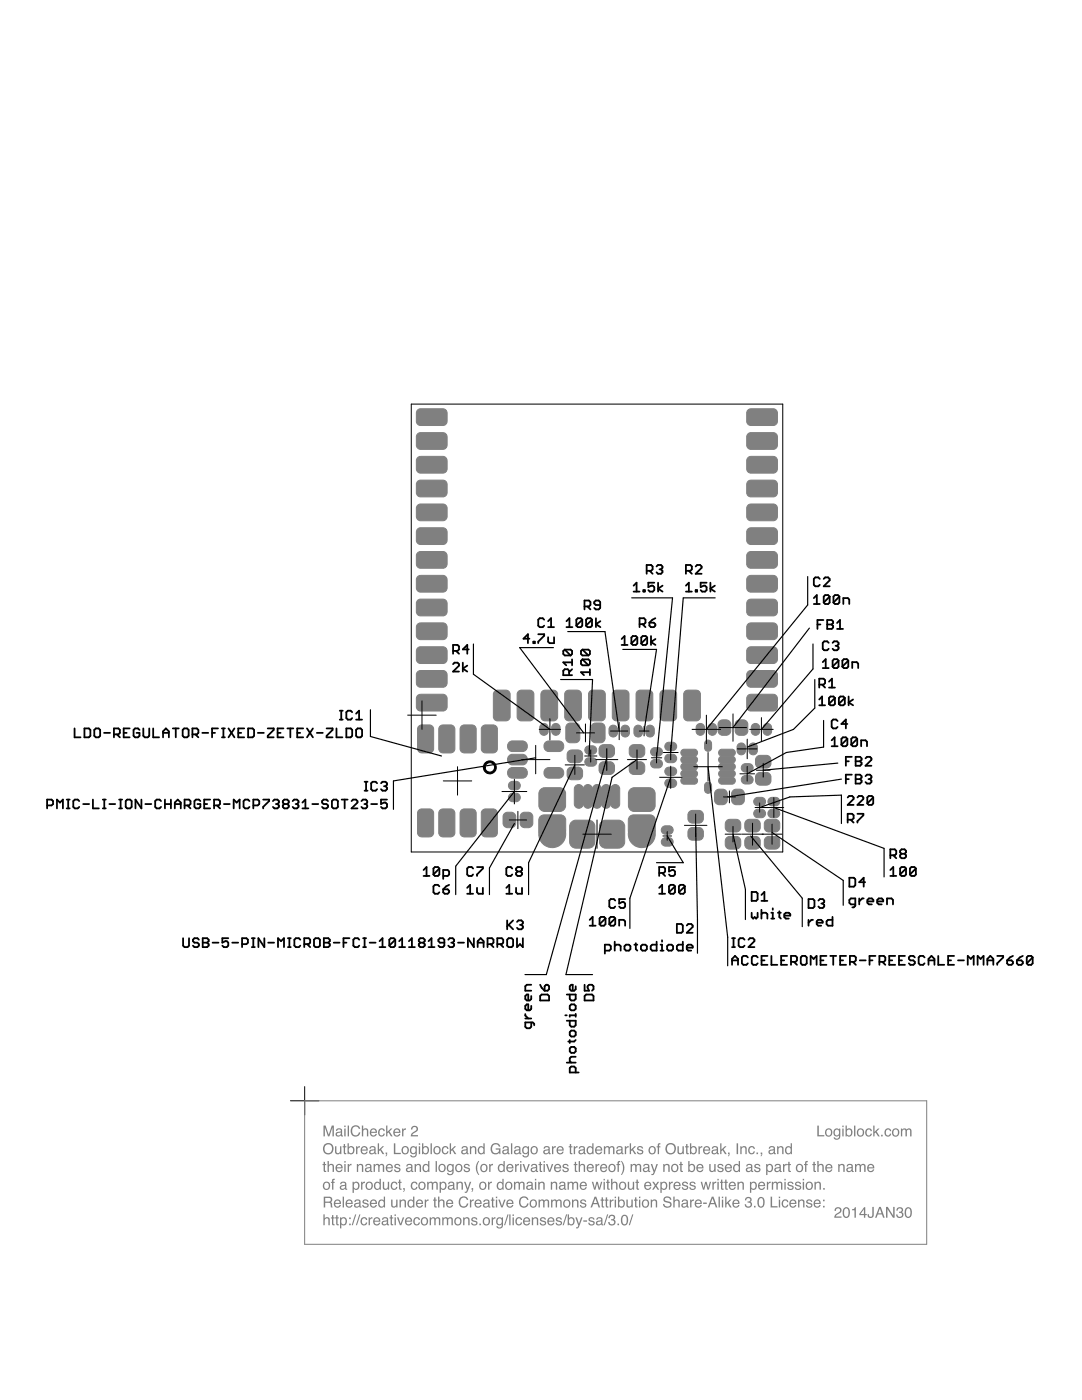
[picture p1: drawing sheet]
<svg xmlns="http://www.w3.org/2000/svg" width="216mm" height="279mm" viewBox="0 0 216 279" stroke-linecap="round" stroke-linejoin="round" font-family="sans-serif">
<g fill="#808080" stroke="#808080" stroke-width=".2">
<path d="M83.3 81.8l.6-.2h4.5a.84 .84 0 0 1 .8 .8v1.7a.84 .84 0 0 1-.8 .8h-4.5a.84 .84 0 0 1-.8-.8v-1.7z" fill-rule="evenodd"/>
<path d="M83.3 86.6l.6-.3h4.5a.84 .84 0 0 1 .8 .9v1.6a.84 .84 0 0 1-.8 .9h-4.5a.84 .84 0 0 1-.8-.9v-1.6z" fill-rule="evenodd"/>
<path d="M83.3 91.3l.6-.2h4.5a.84 .84 0 0 1 .8 .8v1.7a.84 .84 0 0 1-.8 .8h-4.5a.84 .84 0 0 1-.8-.8v-1.7z" fill-rule="evenodd"/>
<path d="M83.3 96.1l.6-.3h4.5a.84 .84 0 0 1 .8 .9v1.6a.84 .84 0 0 1-.8 .9h-4.5a.84 .84 0 0 1-.8-.9v-1.6z" fill-rule="evenodd"/>
<path d="M83.3 100.8l.6-.2h4.5a.84 .84 0 0 1 .8 .8v1.7a.84 .84 0 0 1-.8 .8h-4.5a.84 .84 0 0 1-.8-.8v-1.7z" fill-rule="evenodd"/>
<path d="M83.3 105.6l.6-.3h4.5a.84 .84 0 0 1 .8 .9v1.6a.84 .84 0 0 1-.8 .9h-4.5a.84 .84 0 0 1-.8-.9v-1.6z" fill-rule="evenodd"/>
<path d="M83.3 110.3l.6-.2h4.5a.84 .84 0 0 1 .8 .8v1.7a.84 .84 0 0 1-.8 .8h-4.5a.84 .84 0 0 1-.8-.8v-1.7z" fill-rule="evenodd"/>
<path d="M83.3 115.1l.6-.3h4.5a.84 .84 0 0 1 .8 .9v1.6a.84 .84 0 0 1-.8 .9h-4.5a.84 .84 0 0 1-.8-.9v-1.6z" fill-rule="evenodd"/>
<path d="M83.3 119.8l.6-.2h4.5a.84 .84 0 0 1 .8 .8v1.7a.84 .84 0 0 1-.8 .8h-4.5a.84 .84 0 0 1-.8-.8v-1.7z" fill-rule="evenodd"/>
<path d="M83.3 124.6l.6-.3h4.5a.84 .84 0 0 1 .8 .9v1.6a.84 .84 0 0 1-.8 .9h-4.5a.84 .84 0 0 1-.8-.9v-1.6z" fill-rule="evenodd"/>
<path d="M83.3 129.3l.6-.2h4.5a.84 .84 0 0 1 .8 .8v1.7a.84 .84 0 0 1-.8 .8h-4.5a.84 .84 0 0 1-.8-.8v-1.7z" fill-rule="evenodd"/>
<path d="M83.3 134.1l.6-.3h4.5a.84 .84 0 0 1 .8 .9v1.6a.84 .84 0 0 1-.8 .9h-4.5a.84 .84 0 0 1-.8-.9v-1.6z" fill-rule="evenodd"/>
<path d="M83.3 138.8l.6-.2h4.5a.84 .84 0 0 1 .8 .8v1.6a.84 .84 0 0 1-.8 .9h-4.5a.84 .84 0 0 1-.8-.9v-1.6z" fill-rule="evenodd"/>
<path d="M98.7 138l.6-.3h1.6a.84 .84 0 0 1 .9 .9v4.4a.84 .84 0 0 1-.9 .9h-1.6a.84 .84 0 0 1-.9-.9v-4.4z" fill-rule="evenodd"/>
<path d="M103.4 138l.6-.3h1.7a.84 .84 0 0 1 .8 .9v4.4a.84 .84 0 0 1-.8 .9h-1.7a.84 .84 0 0 1-.8-.9v-4.4z" fill-rule="evenodd"/>
<path d="M108.2 138l.6-.3h1.6a.84 .84 0 0 1 .9 .9v4.4a.84 .84 0 0 1-.9 .9h-1.6a.84 .84 0 0 1-.9-.9v-4.4z" fill-rule="evenodd"/>
<path d="M112.9 138l.6-.3h1.7a.84 .84 0 0 1 .8 .9v4.4a.84 .84 0 0 1-.8 .9h-1.7a.84 .84 0 0 1-.8-.9v-4.4z" fill-rule="evenodd"/>
<path d="M117.7 138l.6-.3h1.6a.84 .84 0 0 1 .9 .9v4.4a.84 .84 0 0 1-.9 .9h-1.6a.84 .84 0 0 1-.9-.9v-4.4z" fill-rule="evenodd"/>
<path d="M122.4 138l.6-.3h1.7a.84 .84 0 0 1 .8 .9v4.4a.84 .84 0 0 1-.8 .9h-1.7a.84 .84 0 0 1-.8-.9v-4.4z" fill-rule="evenodd"/>
<path d="M127.2 138l.6-.3h1.6a.84 .84 0 0 1 .9 .9v4.4a.84 .84 0 0 1-.9 .9h-1.6a.84 .84 0 0 1-.9-.9v-4.4z" fill-rule="evenodd"/>
<path d="M131.9 138l.6-.3h1.7a.84 .84 0 0 1 .8 .9v4.4a.84 .84 0 0 1-.8 .9h-1.7a.84 .84 0 0 1-.8-.9v-4.4z" fill-rule="evenodd"/>
<path d="M136.7 138l.6-.3h1.6a.84 .84 0 0 1 .9 .9v4.4a.84 .84 0 0 1-.9 .9h-1.6a.84 .84 0 0 1-.9-.9v-4.4z" fill-rule="evenodd"/>
<path d="M149.2 138.8l.6-.2h4.5a.84 .84 0 0 1 .8 .8v1.6a.84 .84 0 0 1-.8 .9h-4.5a.84 .84 0 0 1-.8-.9v-1.6z" fill-rule="evenodd"/>
<path d="M149.2 134.1l.6-.3h4.5a.84 .84 0 0 1 .8 .9v1.6a.84 .84 0 0 1-.8 .9h-4.5a.84 .84 0 0 1-.8-.9v-1.6z" fill-rule="evenodd"/>
<path d="M149.2 129.3l.6-.2h4.5a.84 .84 0 0 1 .8 .8v1.7a.84 .84 0 0 1-.8 .8h-4.5a.84 .84 0 0 1-.8-.8v-1.7z" fill-rule="evenodd"/>
<path d="M149.2 124.6l.6-.3h4.5a.84 .84 0 0 1 .8 .9v1.6a.84 .84 0 0 1-.8 .9h-4.5a.84 .84 0 0 1-.8-.9v-1.6z" fill-rule="evenodd"/>
<path d="M149.2 119.8l.6-.2h4.5a.84 .84 0 0 1 .8 .8v1.7a.84 .84 0 0 1-.8 .8h-4.5a.84 .84 0 0 1-.8-.8v-1.7z" fill-rule="evenodd"/>
<path d="M149.2 115.1l.6-.3h4.5a.84 .84 0 0 1 .8 .9v1.6a.84 .84 0 0 1-.8 .9h-4.5a.84 .84 0 0 1-.8-.9v-1.6z" fill-rule="evenodd"/>
<path d="M149.2 110.3l.6-.2h4.5a.84 .84 0 0 1 .8 .8v1.7a.84 .84 0 0 1-.8 .8h-4.5a.84 .84 0 0 1-.8-.8v-1.7z" fill-rule="evenodd"/>
<path d="M149.2 105.6l.6-.3h4.5a.84 .84 0 0 1 .8 .9v1.6a.84 .84 0 0 1-.8 .9h-4.5a.84 .84 0 0 1-.8-.9v-1.6z" fill-rule="evenodd"/>
<path d="M149.2 100.8l.6-.2h4.5a.84 .84 0 0 1 .8 .8v1.7a.84 .84 0 0 1-.8 .8h-4.5a.84 .84 0 0 1-.8-.8v-1.7z" fill-rule="evenodd"/>
<path d="M149.2 96.1l.6-.3h4.5a.84 .84 0 0 1 .8 .9v1.6a.84 .84 0 0 1-.8 .9h-4.5a.84 .84 0 0 1-.8-.9v-1.6z" fill-rule="evenodd"/>
<path d="M149.2 91.3l.6-.2h4.5a.84 .84 0 0 1 .8 .8v1.7a.84 .84 0 0 1-.8 .8h-4.5a.84 .84 0 0 1-.8-.8v-1.7z" fill-rule="evenodd"/>
<path d="M149.2 86.6l.6-.3h4.5a.84 .84 0 0 1 .8 .9v1.6a.84 .84 0 0 1-.8 .9h-4.5a.84 .84 0 0 1-.8-.9v-1.6z" fill-rule="evenodd"/>
<path d="M149.2 81.8l.6-.2h4.5a.84 .84 0 0 1 .8 .8v1.7a.84 .84 0 0 1-.8 .8h-4.5a.84 .84 0 0 1-.8-.8v-1.7z" fill-rule="evenodd"/>
<path d="M113.2 144.6a1.84 1.84 0 0 1 2.4 .2l.1 2.5a.89 .89 0 0 1-.9 .9h-1a.89 .89 0 0 1-.9-.9v-2.1z" fill-rule="evenodd"/>
<path d="M118.2 144.6a1.84 1.84 0 0 1 2.5 .2v2.5a.89 .89 0 0 1-.9 .9h-1a.89 .89 0 0 1-.9-.9v-2.1z" fill-rule="evenodd"/>
<path d="M143.5 143.9a1.58 1.58 0 0 1 2.2 .3 2.65 2.65 0 0 1-.2 2.3 1.58 1.58 0 0 1-2.1-.3 2.65 2.65 0 0 1 .1-2.3z" fill-rule="evenodd"/>
<path d="M147 143.9a1.58 1.58 0 0 1 2.2 .3 2.65 2.65 0 0 1-.2 2.3 1.58 1.58 0 0 1-2.2-.3 2.65 2.65 0 0 1 .2-2.3z" fill-rule="evenodd"/>
<path d="M139.1 144.6a.85 .85 0 0 1 1-.2 .85 .85 0 0 1 .5 .8v.7a.85 .85 0 0 1-.9 .8 .85 .85 0 0 1-.8-.8v-.7z" fill-rule="evenodd"/>
<path d="M141.5 144.6a.85 .85 0 0 1 1-.2 .85 .85 0 0 1 .5 .8v.7a.85 .85 0 0 1-.9 .8 .85 .85 0 0 1-.8-.8v-.7z" fill-rule="evenodd"/>
<path d="M152.5 144.6a.85 .85 0 0 1 .9-.2 .85 .85 0 0 1 .6 .8v.7a.85 .85 0 0 1-.9 .8 .85 .85 0 0 1-.8-.8v-.7z" fill-rule="evenodd"/>
<path d="M150.2 144.6a.85 .85 0 0 1 .9-.2 .85 .85 0 0 1 .5 .8v.7a.85 .85 0 0 1-.9 .8 .85 .85 0 0 1-.8-.8v-.7z" fill-rule="evenodd"/>
<path d="M147.3 148.5a.85 .85 0 0 1 .9-.2 .85 .85 0 0 1 .6 .8v.7a.85 .85 0 0 1-.9 .8 .85 .85 0 0 1-.8-.8v-.7z" fill-rule="evenodd"/>
<path d="M149.7 148.5a.85 .85 0 0 1 .9-.2 .85 .85 0 0 1 .5 .8v.7a.85 .85 0 0 1-.8 .8 .85 .85 0 0 1-.9-.8v-.7z" fill-rule="evenodd"/>
<path d="M143.6 152.5l.5-.2h2a.7 .7 0 0 1 .6 .7 .7 .7 0 0 1-.6 .7h-2a.7 .7 0 0 1-.7-.4 .7 .7 0 0 1 .2-.8z" fill-rule="evenodd"/>
<path d="M143.6 153.9l.5-.2h2a.7 .7 0 0 1 .6 .7 .7 .7 0 0 1-.6 .7h-2a.7 .7 0 0 1-.7-.4 .7 .7 0 0 1 .2-.8z" fill-rule="evenodd"/>
<path d="M143.6 155.3l.5-.2h2a.7 .7 0 0 1 .6 .7 .7 .7 0 0 1-.6 .7h-2a.7 .7 0 0 1-.7-.4 .7 .7 0 0 1 .2-.8z" fill-rule="evenodd"/>
<path d="M143.6 151.1l.5-.2h2a.7 .7 0 0 1 .6 .7 .7 .7 0 0 1-.6 .7h-2a.7 .7 0 0 1-.7-.4 .7 .7 0 0 1 .2-.8z" fill-rule="evenodd"/>
<path d="M136 151.1l.5-.2h2a.7 .7 0 0 1 .7 .7 .7 .7 0 0 1-.7 .7h-2a.7 .7 0 0 1-.6-.4 .7 .7 0 0 1 .1-.8z" fill-rule="evenodd"/>
<path d="M136 152.5l.5-.2h2a.7 .7 0 0 1 .7 .7 .7 .7 0 0 1-.7 .7h-2a.7 .7 0 0 1-.6-.4 .7 .7 0 0 1 .1-.8z" fill-rule="evenodd"/>
<path d="M136 153.9l.5-.2h2a.7 .7 0 0 1 .7 .7 .7 .7 0 0 1-.7 .7h-2a.7 .7 0 0 1-.6-.4 .7 .7 0 0 1 .1-.8z" fill-rule="evenodd"/>
<path d="M136 155.3l.5-.2h2a.7 .7 0 0 1 .7 .7 .7 .7 0 0 1-.7 .7h-2a.7 .7 0 0 1-.6-.4 .7 .7 0 0 1 .1-.8z" fill-rule="evenodd"/>
<path d="M140.8 147.9a.7 .7 0 0 1 .7-.1 .7 .7 0 0 1 .5 .6v.9a.7 .7 0 0 1-.7 .6 .7 .7 0 0 1-.7-.6v-.9z" fill-rule="evenodd"/>
<path d="M140.8 156.3a.7 .7 0 0 1 .7-.2 .7 .7 0 0 1 .5 .7v.8a.7 .7 0 0 1-.7 .7 .7 .7 0 0 1-.7-.7v-.8z" fill-rule="evenodd"/>
<path d="M143.6 149.7l.5-.2h2a.7 .7 0 0 1 .6 .7 .7 .7 0 0 1-.6 .7h-2a.7 .7 0 0 1-.7-.4 .7 .7 0 0 1 .2-.8z" fill-rule="evenodd"/>
<path d="M136 149.7l.5-.2h2a.7 .7 0 0 1 .7 .7 .7 .7 0 0 1-.7 .7h-2a.7 .7 0 0 1-.6-.4 .7 .7 0 0 1 .1-.8z" fill-rule="evenodd"/>
<path d="M151 151a2.49 2.49 0 0 1 2.6 0 1.58 1.58 0 0 1-.3 2.2 2.65 2.65 0 0 1-2.3-.2 1.81 1.81 0 0 1 0-2z" fill-rule="evenodd"/>
<path d="M151 154.4a2.49 2.49 0 0 1 2.6 0 1.58 1.58 0 0 1-.3 2.2 2.65 2.65 0 0 1-2.3-.2 1.81 1.81 0 0 1 0-2z" fill-rule="evenodd"/>
<path d="M142.9 157.8a1.58 1.58 0 0 1 2.1 .3 2.65 2.65 0 0 1-.2 2.2 1.58 1.58 0 0 1-2.1-.3 2.65 2.65 0 0 1 .2-2.2z" fill-rule="evenodd"/>
<path d="M146.3 157.8a1.58 1.58 0 0 1 2.2 .3 2.65 2.65 0 0 1-.2 2.2 1.58 1.58 0 0 1-2.2-.3 2.65 2.65 0 0 1 .2-2.2z" fill-rule="evenodd"/>
<path d="M148.2 152.6a1.47 1.47 0 0 1 2 .3 .85 .85 0 0 1-.7 1.2h-.8a.85 .85 0 0 1-.7-.5 .85 .85 0 0 1 .2-1z" fill-rule="evenodd"/>
<path d="M148.2 155a1.47 1.47 0 0 1 2 .3 .85 .85 0 0 1-.7 1.2h-.8a.85 .85 0 0 1-.7-.6 .85 .85 0 0 1 .2-.9z" fill-rule="evenodd"/>
<path d="M132.9 153.3a1.47 1.47 0 0 1 2.1 .3 .85 .85 0 0 1-.8 1.2h-.7a.85 .85 0 0 1-.8-.5 .85 .85 0 0 1 .2-1z" fill-rule="evenodd"/>
<path d="M132.9 155.7a1.47 1.47 0 0 1 2.1 .3 .85 .85 0 0 1-.8 1.2h-.7a.85 .85 0 0 1-.8-.6 .85 .85 0 0 1 .2-.9z" fill-rule="evenodd"/>
<path d="M132.9 148.4a1.47 1.47 0 0 1 2.1 .2 .85 .85 0 0 1-.8 1.2h-.7a.85 .85 0 0 1-.8-.5 .85 .85 0 0 1 .2-.9z" fill-rule="evenodd"/>
<path d="M132.9 150.8a1.47 1.47 0 0 1 2.1 .2 .85 .85 0 0 1-.8 1.2h-.7a.85 .85 0 0 1-.8-.5 .85 .85 0 0 1 .2-.9z" fill-rule="evenodd"/>
<path d="M130.1 149.5a1.47 1.47 0 0 1 2 .2 .85 .85 0 0 1-.7 1.2h-.8a.85 .85 0 0 1-.7-.5 .85 .85 0 0 1 .2-.9z" fill-rule="evenodd"/>
<path d="M130.1 151.8a1.47 1.47 0 0 1 2 .3 .85 .85 0 0 1-.7 1.2h-.8a.85 .85 0 0 1-.7-.6 .85 .85 0 0 1 .2-.9z" fill-rule="evenodd"/>
<path d="M87.8 144.9a2.99 2.99 0 0 1 2.4-.2l.5 .5 .1 .3v3.9a.85 .85 0 0 1-.9 .9h-1.5a.85 .85 0 0 1-.9-.9v-3.9z" fill-rule="evenodd"/>
<path d="M92 144.9a2.99 2.99 0 0 1 2.5-.2l.5 .5v.3v3.9a.85 .85 0 0 1-.8 .9h-1.5a.85 .85 0 0 1-.9-.9v-3.9z" fill-rule="evenodd"/>
<path d="M96.3 144.9a2.99 2.99 0 0 1 2.4-.2l.5 .5 .1 .3v3.9a.85 .85 0 0 1-.9 .9h-1.5a.85 .85 0 0 1-.9-.9v-3.9z" fill-rule="evenodd"/>
<path d="M83.6 144.9a2.99 2.99 0 0 1 2.4-.2l.5 .5v.3v3.9a.85 .85 0 0 1-.8 .9h-1.5a.85 .85 0 0 1-.9-.9v-3.9z" fill-rule="evenodd"/>
<path d="M83.6 161.7a2.99 2.99 0 0 1 2.4-.2l.5 .5v.3v3.9a.85 .85 0 0 1-.8 .8h-1.5a.85 .85 0 0 1-.9-.8v-3.9z" fill-rule="evenodd"/>
<path d="M87.8 161.7a2.99 2.99 0 0 1 2.4-.2l.5 .5 .1 .3v3.9a.85 .85 0 0 1-.9 .8h-1.5a.85 .85 0 0 1-.9-.8v-3.9z" fill-rule="evenodd"/>
<path d="M92 161.7a2.99 2.99 0 0 1 2.5-.2l.5 .5v.3v3.9a.85 .85 0 0 1-.8 .8h-1.5a.85 .85 0 0 1-.9-.8v-3.9z" fill-rule="evenodd"/>
<path d="M96.3 161.7a2.99 2.99 0 0 1 2.4-.2l.5 .5 .1 .3v3.9a.85 .85 0 0 1-.9 .8h-1.5a.85 .85 0 0 1-.9-.8v-3.9z" fill-rule="evenodd"/>
<path d="M101.7 156.2a1.47 1.47 0 0 1 2.1 .3 .85 .85 0 0 1-.8 1.1h-.7a.85 .85 0 0 1-.8-.5 .85 .85 0 0 1 .2-.9z" fill-rule="evenodd"/>
<path d="M101.7 158.6a1.47 1.47 0 0 1 2.1 .2 .85 .85 0 0 1-.8 1.2h-.7a.85 .85 0 0 1-.8-.5 .85 .85 0 0 1 .2-.9z" fill-rule="evenodd"/>
<path d="M104.1 162.4a1.58 1.58 0 0 1 2.1 .3 2.65 2.65 0 0 1-.2 2.2 1.58 1.58 0 0 1-2.1-.3 2.65 2.65 0 0 1 .2-2.2z" fill-rule="evenodd"/>
<path d="M100.6 162.4a1.58 1.58 0 0 1 2.2 .3 2.65 2.65 0 0 1-.2 2.2 1.58 1.58 0 0 1-2.2-.3 2.65 2.65 0 0 1 .2-2.2z" fill-rule="evenodd"/>
<path d="M101.6 153.5l.6-.3h2.1a1.06 1.06 0 0 1 .9 1 1.06 1.06 0 0 1-.9 1.1h-2.1a1.07 1.07 0 0 1-.9-.7 1.07 1.07 0 0 1 .3-1.1z" fill-rule="evenodd"/>
<path d="M101.6 148.2l.6-.3h2.1a1.06 1.06 0 0 1 .9 1 1.06 1.06 0 0 1-.9 1.1h-2.1a1.07 1.07 0 0 1-.9-.7 1.07 1.07 0 0 1 .3-1.1z" fill-rule="evenodd"/>
<path d="M108.8 153.5l.7-.3h2a1.06 1.06 0 0 1 1 1 1.06 1.06 0 0 1-1 1.1h-2a1.07 1.07 0 0 1-.9-.7 1.07 1.07 0 0 1 .2-1.1z" fill-rule="evenodd"/>
<path d="M108.8 148.2l.7-.3h2a1.06 1.06 0 0 1 1 1 1.06 1.06 0 0 1-1 1.1h-2a1.07 1.07 0 0 1-.9-.7 1.07 1.07 0 0 1 .2-1.1z" fill-rule="evenodd"/>
<path d="M101.6 150.8l.6-.3h2.1a1.06 1.06 0 0 1 .9 1.1 1.06 1.06 0 0 1-.9 1.1h-2.1a1.07 1.07 0 0 1-.9-.7 1.07 1.07 0 0 1 .3-1.2z" fill-rule="evenodd"/>
<path d="M113.4 153.3a2.49 2.49 0 0 1 2.6 0 1.58 1.58 0 0 1-.3 2.2 2.65 2.65 0 0 1-2.3-.2 1.81 1.81 0 0 1 0-2z" fill-rule="evenodd"/>
<path d="M113.4 149.9a2.49 2.49 0 0 1 2.6 0 1.58 1.58 0 0 1-.3 2.2 2.65 2.65 0 0 1-2.3-.2 1.81 1.81 0 0 1 0-2z" fill-rule="evenodd"/>
<path d="M110.3 144.6a.85 .85 0 0 1 .9-.2 .85 .85 0 0 1 .6 .8v.7a.85 .85 0 0 1-.9 .8 .85 .85 0 0 1-.8-.8v-.7z" fill-rule="evenodd"/>
<path d="M107.9 144.6a.85 .85 0 0 1 1-.2 .85 .85 0 0 1 .5 .8v.7a.85 .85 0 0 1-.9 .8 .85 .85 0 0 1-.8-.8v-.7z" fill-rule="evenodd"/>
<path d="M145 167.2a2.49 2.49 0 0 1 2.5 0 1.58 1.58 0 0 1-.2 2.2 2.65 2.65 0 0 1-2.3-.2 1.81 1.81 0 0 1 0-2z" fill-rule="evenodd"/>
<path d="M145 163.8a2.49 2.49 0 0 1 2.5 0 1.58 1.58 0 0 1-.2 2.2 2.65 2.65 0 0 1-2.3-.2 1.81 1.81 0 0 1 0-2z" fill-rule="evenodd"/>
<path d="M132.2 167.4a1.47 1.47 0 0 1 2.1 .3 .85 .85 0 0 1-.8 1.2h-.7a.85 .85 0 0 1-.8-.6 .85 .85 0 0 1 .2-.9z" fill-rule="evenodd"/>
<path d="M132.2 165.1a1.47 1.47 0 0 1 2.1 .2 .85 .85 0 0 1-.8 1.2h-.7a.85 .85 0 0 1-.8-.5 .85 .85 0 0 1 .2-.9z" fill-rule="evenodd"/>
<path d="M137.5 162a2.49 2.49 0 0 1 2.6 0 1.58 1.58 0 0 1-.3 2.2 2.65 2.65 0 0 1-2.3-.2 1.81 1.81 0 0 1 0-2z" fill-rule="evenodd"/>
<path d="M137.5 165.4a2.49 2.49 0 0 1 2.6 0 1.58 1.58 0 0 1-.3 2.2 2.65 2.65 0 0 1-2.3-.2 1.81 1.81 0 0 1 0-2z" fill-rule="evenodd"/>
<path d="M126.7 145a.85 .85 0 0 1 1-.2 .85 .85 0 0 1 .5 .7v.8a.85 .85 0 0 1-.9 .8 .85 .85 0 0 1-.8-.8v-.8z" fill-rule="evenodd"/>
<path d="M129.1 145a.85 .85 0 0 1 .9-.2 .85 .85 0 0 1 .6 .7v.8a.85 .85 0 0 1-.9 .8 .85 .85 0 0 1-.8-.8v-.8z" fill-rule="evenodd"/>
<path d="M148.9 163.8a2.49 2.49 0 0 1 2.5 0 1.58 1.58 0 0 1-.3 2.2 2.65 2.65 0 0 1-2.2-.2 1.81 1.81 0 0 1 0-2z" fill-rule="evenodd"/>
<path d="M148.9 167.2a2.49 2.49 0 0 1 2.5 0 1.58 1.58 0 0 1-.3 2.2 2.65 2.65 0 0 1-2.2-.2 1.81 1.81 0 0 1 0-2z" fill-rule="evenodd"/>
<path d="M152.8 163.8a2.49 2.49 0 0 1 2.5 0 1.58 1.58 0 0 1-.3 2.2 2.65 2.65 0 0 1-2.2-.2 1.81 1.81 0 0 1 0-2z" fill-rule="evenodd"/>
<path d="M152.8 167.2a2.49 2.49 0 0 1 2.5 0 1.58 1.58 0 0 1-.3 2.2 2.65 2.65 0 0 1-2.2-.2 1.81 1.81 0 0 1 0-2z" fill-rule="evenodd"/>
<path d="M150.6 159.4a1.47 1.47 0 0 1 2.1 .2 .85 .85 0 0 1-.8 1.2h-.7a.85 .85 0 0 1-.8-.5 .85 .85 0 0 1 .2-.9z" fill-rule="evenodd"/>
<path d="M150.6 161.7a1.47 1.47 0 0 1 2.1 .3 .85 .85 0 0 1-.8 1.2h-.7a.85 .85 0 0 1-.8-.5 .85 .85 0 0 1 .2-1z" fill-rule="evenodd"/>
<path d="M153.5 159.4a1.47 1.47 0 0 1 2 .2 .85 .85 0 0 1-.7 1.2h-.7a.85 .85 0 0 1-.8-.5 .85 .85 0 0 1 .2-.9z" fill-rule="evenodd"/>
<path d="M153.5 161.7a1.47 1.47 0 0 1 2 .3 .85 .85 0 0 1-.7 1.2h-.7a.85 .85 0 0 1-.8-.5 .85 .85 0 0 1 .2-1z" fill-rule="evenodd"/>
<path d="M118.5 156.8a.89 .89 0 0 1 1-.2 .89 .89 0 0 1 .5 .8v3a.89 .89 0 0 1-.9 .9 .89 .89 0 0 1-.9-.9v-3z" fill-rule="evenodd"/>
<path d="M120.3 156.8a.89 .89 0 0 1 1-.2 .89 .89 0 0 1 .5 .8v3a.89 .89 0 0 1-.9 .9 .89 .89 0 0 1-.8-.9v-3z" fill-rule="evenodd"/>
<path d="M122.1 156.8a.89 .89 0 0 1 1-.2 .89 .89 0 0 1 .6 .8v3a.89 .89 0 0 1-.9 .9 .89 .89 0 0 1-.9-.9v-3z" fill-rule="evenodd"/>
<path d="M116.7 156.8a.89 .89 0 0 1 .9-.2 .89 .89 0 0 1 .6 .8v3a.89 .89 0 0 1-.9 .9 .89 .89 0 0 1-.9-.9v-3z" fill-rule="evenodd"/>
<path d="M114.9 156.8a.89 .89 0 0 1 .9-.2 .89 .89 0 0 1 .6 .8v3a.89 .89 0 0 1-.9 .9 .89 .89 0 0 1-.9-.9v-3z" fill-rule="evenodd"/>
<path d="M108 157.4l.7-.2h3a1.18 1.18 0 0 1 1.2 1.2v2.4a1.18 1.18 0 0 1-1.2 1.1h-3a1.18 1.18 0 0 1-1.2-1.1v-2.4l.1-.4z" fill-rule="evenodd"/>
<path d="M125.9 157.4l.7-.2h3a1.18 1.18 0 0 1 1.1 1.2v2.4a1.18 1.18 0 0 1-1.1 1.1h-3a1.18 1.18 0 0 1-1.2-1.1v-2.4l.1-.4z" fill-rule="evenodd"/>
<path d="M113.9 164.2l.6-.5h.4h2.5a1.26 1.26 0 0 1 1.3 1.2v3.1a1.26 1.26 0 0 1-1.3 1.3h-2.5a1.26 1.26 0 0 1-1.2-1.3v-3.1z" fill-rule="evenodd"/>
<path d="M119.9 164.2l.6-.5h.4h2.5a1.26 1.26 0 0 1 1.3 1.2v3.1a1.26 1.26 0 0 1-1.3 1.3h-2.5a1.26 1.26 0 0 1-1.3-1.3v-3.1z" fill-rule="evenodd"/>
<path d="M107.7 163.1l.5-.4 .4-.1h3.2a1.05 1.05 0 0 1 1.1 1.1v2.1a1.05 1.05 0 0 1-1.1 1h-3.2a1.05 1.05 0 0 1-1.1-1v-2.1z" fill-rule="evenodd"/>
<path d="M125.6 163.1l.5-.4 .3-.1h3.3a1.05 1.05 0 0 1 1 1.1v2.1a1.05 1.05 0 0 1-1 1h-3.3a1.05 1.05 0 0 1-1-1v-2.1z" fill-rule="evenodd"/>
<path d="M125.8 148.9a2.49 2.49 0 0 1 2.6 0 1.58 1.58 0 0 1-.3 2.2 2.65 2.65 0 0 1-2.3-.2 1.81 1.81 0 0 1 0-2z" fill-rule="evenodd"/>
<path d="M125.8 152.3a2.49 2.49 0 0 1 2.6 0 1.58 1.58 0 0 1-.3 2.2 2.65 2.65 0 0 1-2.3-.2 1.81 1.81 0 0 1 0-2z" fill-rule="evenodd"/>
<path d="M121.8 145a.85 .85 0 0 1 .9-.2 .85 .85 0 0 1 .5 .7v.8a.85 .85 0 0 1-.8 .8 .85 .85 0 0 1-.9-.8v-.8z" fill-rule="evenodd"/>
<path d="M124.2 145a.85 .85 0 0 1 .9-.2 .85 .85 0 0 1 .5 .7v.8a.85 .85 0 0 1-.8 .8 .85 .85 0 0 1-.9-.8v-.8z" fill-rule="evenodd"/>
<path d="M116.9 151.5a1.47 1.47 0 0 1 2.1 .2 .85 .85 0 0 1-.8 1.2h-.7a.85 .85 0 0 1-.7-.5 .85 .85 0 0 1 .1-.9z" fill-rule="evenodd"/>
<path d="M116.9 149.1a1.47 1.47 0 0 1 2.1 .3 .85 .85 0 0 1-.8 1.1h-.7a.85 .85 0 0 1-.7-.5 .85 .85 0 0 1 .1-.9z" fill-rule="evenodd"/>
<path d="M119.8 148.9a2.49 2.49 0 0 1 2.6 0 1.58 1.58 0 0 1-.3 2.2 2.65 2.65 0 0 1-2.3-.2 1.81 1.81 0 0 1 0-2z" fill-rule="evenodd"/>
<path d="M119.8 152.3a2.49 2.49 0 0 1 2.6 0 1.58 1.58 0 0 1-.3 2.2 2.65 2.65 0 0 1-2.3-.2 1.81 1.81 0 0 1 0-2z" fill-rule="evenodd"/>
<circle cx="110.2" cy="166.5" r="2.69"/>
<circle cx="128.1" cy="166.5" r="2.69"/>
</g>
<g fill="none" stroke="#000" stroke-width=".23">
<path d="M126 119.3h8.2l-3.2 31.9M142.7 119.3h-6.4l-2.5 30.9M161.2 115.1v5.6l-20.3 24.9M94.5 128.5v6.1l15.2 11M110.4 129.2h-6.7l12.8 17.1M111.9 135.6h6.3l-.7 15.3M113.3 126h7.4l2.8 19.9M124.3 129.6h6.7l-2.5 16.3M161.5 125.3l-15.2 19.9M162.2 128.5v5l-10.3 12.1M162.6 135.6v5.7l-4.3 4.3-9.2 3.5M73.9 141.6v5.4l14.2 3.9"/>
<path d="M102.6 158l-11.7 14.9v5.6M106.9 151.2l-28.4 4.7v5.6M114.7 152.7l-9.2 19.5v6.3M121.1 151.2l-12.1 43.3h-4.2M127.1 151.6l-5 3.5-9.2 39.4h5.3M133.8 155.1l-8.1 24.2v6M141.3 153l3.9 34v5.7M164.3 143.8v5.3l-7.4 1.1-7.8 4.2M167.2 152.3l-14.9 1.4M167.9 155.5l-22.7 3.5M102.6 164.4l-4.9 8.8v5.3M133.1 166.8l3.2 5.4h-5.3"/>
<path d="M138.8 164.7l.4 25.5M146.3 166.5l2.4 11v6M149.8 166.8l10.3 12.5v5.6M151.6 161.2l6-2.2 10.3-.3v5.7M154.1 166.1l14.2 9.6v5M154.4 161.2l22 8.1v5.7"/>
</g>
<g fill="none" stroke="#000" stroke-width=".36">
<path d="M126.4 118.1h1.2M126.4 116.9l.6-.6v1.8M128.4 117.8h.3v.3h-.3zM129 113.9h.9l.3-.3v-.5l-.3-.3h-.9v1.7M129.6 113.9l.6 .6M130.6 116.3h-1.2v.9l.6-.3h.3l.3 .3v.6l-.3 .3h-.6l-.3-.3M131 113.1l.3-.3h.6l.3 .3v.2l-.3 .3M131.3 116.3v1.8M131.6 113.6h.3M131.9 113.6l.3 .3v.3l-.3 .3h-.6l-.3-.3M132.2 116.9l-.9 .6 .9 .6M136.9 113.9h.9l.2-.3v-.5l-.2-.3h-.9v1.7"/>
<path d="M136.9 116.9l.6-.6v1.8M136.9 118.1h1.1M137.5 113.9l.5 .6M138.8 113.1l.3-.3h.6l.3 .3v.2l-1.2 1.2h1.2M138.8 117.8h.3v.3h-.3zM141 116.3h-1.2v.9l.6-.3h.3l.3 .3v.6l-.3 .3h-.6l-.3-.3M141.8 116.3v1.8M142.6 116.9l-.8 .6 .8 .6M162.4 119.4l.6-.6v1.7M163.6 115.5l-.3-.3h-.6l-.3 .3v1.2l.3 .3h.6l.3-.3M164.4 115.5l.3-.3h.5l.3 .3v.3l-1.1 1.2h1.1M165.5 119.1v1.1l-.3 .3h-.5l-.3-.3"/>
<path d="M165.5 119.1l-.3-.3h-.5l-.3 .3v1.1M165.5 119.1l-1.1 1.1M167.5 119.1v1.1l-.3 .3h-.6l-.3-.3M167.5 119.1l-.3-.3h-.6l-.3 .3v1.1M167.5 119.1l-1.2 1.1M90.4 129.9h.9l.3-.3v-.6l-.3-.3h-.9v1.8M90.4 132.5l.3-.3h.6l.3 .3v.3l-1.2 1.2h1.2M91 129.9l.6 .6M92.4 132.2v1.8M93.2 132.8l-.8 .6 .8 .6M93.5 129.6h-1.1l.8-.9v1.8M105.6 127.5h-1.1l.8-.9v1.8"/>
<path d="M106.4 128.1h.3v.3h-.3zM107.4 126.6h1.2v.3l-1.2 1.2v.3M108.6 123.7l-.3-.3h-.6l-.3 .3v1.2l.3 .3h.6l.3-.3M109.4 125.2h1.2M109.4 124l.6-.6v1.8M109.4 127.2v.9l.3 .3h.9v-1.2M112.7 129.6l-.3 .3v.6l.3 .3h1.2M112.7 129.6h1.2l.3 .3v.6l-.3 .3M112.7 129.6l1.2 1.2M113 125.2h1.2M113 124l.6-.6v1.8M113.6 134.7v-.8l-.3-.3h-.6l-.3 .3v.8h1.8"/>
<path d="M114.2 133.6l-.6 .6M114.2 132.2h-1.8l.6 .6M114.2 131.6v1.2M116.2 123.7l-.3-.3h-.6l-.3 .3v1.2M116.2 123.7v1.2l-.3 .3h-.6l-.3-.3M116.2 123.7l-1.2 1.2M116.2 129.6l-.3 .3v.6l.3 .3h1.2M116.2 131.6l1.2 1.2M116.2 131.6h1.2l.3 .3v.6l-.3 .3M116.2 129.6h1.2l.3 .3v.6l-.3 .3M116.2 131.6l-.3 .3v.6l.3 .3h1.2M116.2 129.6l1.2 1.2"/>
<path d="M116.6 121h.9l.3-.3v-.6l-.3-.3h-.9v1.8M117.2 121l.6 .6M117.7 134.2h-1.8l.6 .5M117.7 133.6v1.1M118.1 123.7l-.3-.3h-.6l-.3 .3v1.2M118.1 123.7v1.2l-.3 .3h-.6l-.3-.3M118.1 123.7l-1.2 1.2M118.9 123.4v1.8M119.8 120.7h-.9l-.3-.3v-.3l.3-.3h.6l.3 .3v1.2l-.3 .3h-.6l-.3-.3M119.8 124l-.9 .6 .9 .6M124 128.7h1.2M124 127.5l.6-.6v1.8"/>
<path d="M127.2 127.2v1.2l-.3 .3h-.6l-.3-.3M127.2 127.2l-.3-.3h-.6l-.3 .3v1.2M127.2 127.2l-1.2 1.2M127.6 124.6h.9l.3-.3v-.6l-.3-.3h-.9v1.8M128.2 124.6l.6 .6M129.1 127.2v1.2l-.3 .3h-.6l-.2-.3M129.1 127.2l-.3-.3h-.6l-.2 .3v1.2M129.1 127.2l-1.1 1.2M129.6 124.3h.9l.3 .3v.3l-.3 .3h-.6l-.3-.3zM129.9 126.9v1.8M130.8 123.4l-.6 .3-.6 .6M130.8 127.5l-.9 .6 .9 .6"/>
<path d="M162.4 120.5h1.2M163.1 124.6h.6M163.5 136.6h.8l.3-.3v-.6l-.3-.3h-.8v1.8M163.5 139.6l.5-.6v1.8M164 136.6l.6 .6M164.2 132.1l.6-.5v1.7M164.2 133.3h1.2M164.3 123.7h-1.2v1.8M165.1 123.7h.8l.3 .3v.3l-.3 .3 .3 .3v.3l-.3 .3h-.8zM165.1 124.6h.8M165.4 128.3l-.3-.3h-.6l-.3 .3v1.2l.3 .3h.6l.3-.3M165.4 136l.6-.6v1.8"/>
<path d="M165.4 137.2h1.2M166.1 128.3l.3-.3h.6l.3 .3v.3l-.3 .3M166.6 139.3v1.2l-.3 .3h-.6l-.3-.3M166.6 139.3l-.3-.3h-.6l-.3 .3v1.2M166.6 139.3l-1.2 1.2M166.7 128.9h.3M167 125.5h1.2M167 124.3l.6-.6v1.8M167 128.9l.3 .3v.3l-.3 .3h-.6l-.3-.3M167.3 131.8v1.2l-.3 .3h-.6l-.3-.3M167.3 131.8l-.3-.2h-.6l-.3 .2v1.2M167.3 131.8l-1.2 1.2"/>
<path d="M168.3 120.5v-1.1h.9l.3 .3v.8M168.6 139.3v1.2l-.3 .3h-.6l-.3-.3M168.6 139.3l-.3-.3h-.6l-.3 .3v1.2M168.6 139.3l-1.2 1.2M169.3 131.8v1.2l-.3 .3h-.6l-.3-.3M169.3 131.8l-.3-.2h-.6l-.3 .2v1.2M169.3 131.8l-1.2 1.2M169.3 139v1.8M170.1 133.3v-1.2h.8l.3 .3v.9M170.2 139.6l-.9 .6 .9 .6M13.3 159.6h.6M13.6 159.6v1.7"/>
<path d="M14.9 145.4v1.8h1.2M15.8 159.9l-.3-.3h-.6l-.3 .3v1.1l.3 .3h.6l.3-.3M16.8 145.4h.9l.3 .3v1.2l-.3 .3h-.9zM18.5 159.6v1.7h1.2M19.1 145.4h.6l.3 .3v1.2l-.3 .3h-.6l-.3-.3v-1.2zM20.5 159.6h.6M20.8 146.3h1.1M20.8 159.6v1.7M22.7 146.6h.9l.3-.3v-.6l-.3-.3h-.9v1.8M23.3 146.6l.6 .6M23.8 159.6h.6M24.1 159.6v1.7"/>
<path d="M24.7 146.3h.6M25.4 159.6h.6l.3 .3v1.1l-.3 .3h-.6l-.3-.3v-1.1zM25.9 145.4h-1.2v1.8h1.2M27.8 145.7l-.3-.3h-.6l-.3 .3v1.2l.3 .3h.6l.3-.3v-.6h-.6M28.2 159.6v1.7l-1.2-1.7v1.7M28.6 145.4v1.5l.3 .3h.6l.3-.3v-1.5M30.6 145.4v1.8h1.1M32.1 159.9l-.3-.3h-.5l-.3 .3v1.1l.3 .3h.5l.3-.3M32.5 146.3h1.2M32.5 147.2v-1.2l.6-.6 .6 .6v1.2M32.9 159.6v1.7M34.1 159.6v1.7"/>
<path d="M34.5 145.4h1.2M35.1 145.4v1.8M36.4 145.7l.3-.3h.6l.3 .3v1.2l-.3 .3h-.6l-.3-.3zM38.4 146.6h.9l.3-.3v-.6l-.3-.3h-.9v1.8M39 146.6l.6 .6M40 159.9l-.3-.3h-.6l-.3 .3v1.1l.3 .3h.6l.3-.3v-.5h-.6M40.4 146.3h1.2M41.9 159.6h-1.2v1.7h1.2M42.3 146.3h.6M43.5 145.4h-1.2v1.8M44.3 145.4h.6M44.3 147.2h.6"/>
<path d="M44.6 145.4v1.8M45.6 145.4l1.2 1.8M46.8 145.4l-1.2 1.8M47.5 146.3h.6M48.7 145.4h-1.2v1.8h1.2M49.5 145.4h.9l.3 .3v1.2l-.3 .3h-.9zM49.8 159.9l-.3-.3h-.6l-.3 .3v1.1l.3 .3h.6l.3-.3M51.5 146.3h1.1M52.5 159.6h1.2v.3l-1.2 1.1v.3M53.4 145.4h1.2v.3l-1.2 1.2v.3h1.2M54.5 159.9l.3-.3h.6l.2 .3v.3l-.2 .3M55.4 146.3h.6"/>
<path d="M56.6 145.4h-1.2v1.8h1.2M57.3 145.4h1.2M57.9 145.4v1.8M58.4 159.9l.3-.3h.6l.3 .3v.3l-.3 .3M59.3 146.3h.6M60.5 145.4h-1.2v1.8h1.2M61.3 145.4l1.1 1.8M62.4 145.4l-1.1 1.8M63.2 146.3h1.2M65.2 145.4h1.2v.3l-1.2 1.2v.3h1.2M65.4 159.9l-.2-.3h-.6l-.3 .3v.3l.3 .3h.6l.2 .2v.3l-.2 .3h-.6l-.3-.3M66.5 159.6h.6l.3 .3v1.1l-.3 .3h-.6l-.3-.3v-1.1z"/>
<path d="M67.1 145.4v1.8h1.2M67.8 143.6h.6M67.8 141.8h.6M68.1 141.8v1.8M68.2 159.6h1.2M68.8 159.6v1.7M69.1 145.4h.9l.3 .3v1.2l-.3 .3h-.9zM70.1 159.9l.3-.3h.6l.3 .3v.3l-1.2 1.1h1.2M70.3 142.1l-.3-.3h-.6l-.3 .3v1.2l.3 .3h.6l.3-.3M71.1 143.6h1.1M71.1 145.7l.3-.3h.5l.3 .3v1.2l-.3 .3h-.5l-.3-.3zM71.1 142.4l.5-.6v1.8"/>
<path d="M72.1 159.9l.3-.3h.6l.3 .3v.3l-.3 .3M72.7 157.8h.6M72.7 156h.6M73 156v1.8M75.2 156.3l-.2-.3h-.6l-.3 .3v1.2l.3 .3h.6l.2-.3M76 156.3l.3-.3h.6l.3 .3v.3l-.3 .3M76.6 156.9h.3M76.9 156.9l.3 .3v.3l-.3 .3h-.6l-.3-.3M77.2 159.6h-1.2v.9l.6-.3h.3l.3 .3v.5l-.3 .3h-.6l-.3-.3M163.5 140.8h1.1M165.9 147.7l.6-.5v1.7M165.9 148.9h1.2"/>
<path d="M167.1 143.9l-.3-.3h-.6l-.3 .3v1.2l.3 .3h.6l.3-.3M168.8 151.9h.6M168.8 155.5h.6M169.1 144.5h-1.2l.9-.9v1.8M169.1 147.4v1.2l-.3 .3h-.6l-.3-.3M169.1 147.4l-.3-.2h-.6l-.3 .2v1.2M169.1 147.4l-1.2 1.2M169.1 159.2l.3-.3h.6l.3 .3v.2l-1.2 1.2h1.2M170 151h-1.2v1.8M170 154.6h-1.2v1.8M170.7 151h.9l.3 .3v.3l-.3 .3 .3 .3v.3l-.3 .3h-.9zM170.7 154.6h.9l.3 .3v.3l-.3 .3 .3 .3v.3l-.3 .3h-.9z"/>
<path d="M170.7 151.9h.9M170.7 155.5h.9M171 147.4v1.2l-.2 .3h-.6l-.3-.3M171 147.4l-.2-.2h-.6l-.3 .2v1.2M171 147.4l-1.1 1.2M171.1 159.2l.3-.3h.6l.3 .3v.2l-1.2 1.2h1.2M171.8 148.9v-1.2h.9l.3 .3v.9M172.7 151.3l.3-.3h.6l.3 .3v.3l-1.2 1.2h1.2M172.7 154.9l.3-.3h.6l.3 .3v.3l-.3 .3M173.3 155.5h.3M173.6 155.5l.3 .3v.3l-.3 .3h-.6l-.3-.3M174.2 159.2v1.1l-.3 .3h-.5l-.3-.3"/>
<path d="M174.2 159.2l-.3-.3h-.5l-.3 .3v1.1M174.2 159.2l-1.1 1.1M9.4 160.7h.9l.3-.2v-.6l-.3-.3h-.9v1.7M11.4 161.3v-1.7l.6 .6 .6-.6v1.7M13.3 161.3h.6M16.6 160.5h1.2M20.5 161.3h.6M21.8 160.5h1.2M23.8 161.3h.6M29 160.5h1.2M32.9 160.5h1.2M34.9 160.5h1.2"/>
<path d="M34.9 161.3v-1.1l.6-.6 .6 .6v1.1M36.8 160.7h.9l.3-.2v-.6l-.3-.3h-.9v1.7M37.4 160.7l.6 .6M40.7 160.5h.6M42.7 160.7h.9l.3-.2v-.6l-.3-.3h-.9v1.7M43.3 160.7l.6 .6M44.7 160.5h1.1M46.6 161.3v-1.7l.6 .6 .6-.6v1.7M50.5 160.7h.9l.3-.2v-.6l-.3-.3h-.9v1.7M55.1 160.5h.3M55.4 160.5l.2 .2v.3l-.2 .3h-.6l-.3-.3M56.7 160.5l-.3-.3v-.3l.3-.3h.6l.3 .3v.3l-.3 .3"/>
<path d="M56.7 160.5l-.3 .2v.3l.3 .3h.6l.3-.3v-.3l-.3-.2M56.7 160.5h.6M59 160.5h.3M59.3 160.5l.3 .2v.3l-.3 .3h-.6l-.3-.3M60.3 161.3h1.2M60.3 160.2l.6-.6v1.7M62.3 160.5h1.2M72.7 160.5h.3M73 160.5l.3 .2v.3l-.3 .3h-.6l-.3-.3M74.1 160.5h1.1M84.5 173.6l.6-.6v1.8M84.5 174.8h1.2"/>
<path d="M87.7 176.9l-.3-.3h-.6l-.3 .3v1.2l.3 .3h.6l.3-.3M87.7 173.3l-.3-.3h-.6l-.3 .3v1.2M87.7 173.3v1.2l-.3 .3h-.6l-.3-.3M87.7 173.3l-1.2 1.2M88.4 177.5h.9l.3 .3v.3l-.3 .3h-.6l-.3-.3zM88.4 174.8h.9l.3-.3v-.6l-.3-.3h-.9v1.8M89.6 176.6l-.6 .3-.6 .6M93.2 178.4h1.2M93.2 177.2l.6-.6v1.8M94.4 173.3l-.3-.3h-.6l-.3 .3v1.2l.3 .3h.6l.3-.3M95.2 177.2v.9l.3 .3h.9v-1.2M95.2 173h1.2v.3l-1.2 1.2v.3"/>
<path d="M101 178.4h1.2M101 177.2l.6-.6v1.8M102.2 173.3l-.3-.3h-.6l-.3 .3v1.2l.3 .3h.6l.3-.3M103 177.2v.9l.3 .3h.9v-1.2M103.3 173.9l-.3 .3v.3l.3 .3h.6l.3-.3v-.3l-.3-.3M103.3 173.9l-.3-.3v-.3l.3-.3h.6l.3 .3v.3l-.3 .3M103.3 173.9h.6M122.8 179.7l-.3-.3h-.6l-.3 .3v1.2l.3 .3h.6l.3-.3M124.7 179.4h-1.2v.9l.6-.3h.3l.3 .3v.6l-.3 .3h-.6l-.3-.3M131.5 178.4h1.2M131.5 174.2h.9l.3-.3v-.6l-.3-.3h-.9v1.8M131.5 177.2l.6-.6v1.8"/>
<path d="M132.1 174.2l.6 .6M134.7 176.9l-.3-.3h-.6l-.3 .3v1.2M134.7 176.9v1.2l-.3 .3h-.6l-.3-.3M134.7 173h-1.2v.9l.6-.3h.3l.3 .3v.6l-.3 .3h-.6l-.3-.3M134.7 176.9l-1.2 1.2M136.7 176.9l-.3-.3h-.6l-.3 .3v1.2M136.7 176.9v1.2l-.3 .3h-.6l-.3-.3M136.7 176.9l-1.2 1.2M150 178h.9l.3 .3v1.2l-.3 .3h-.9zM151.9 179.8h1.2M151.9 178.6l.6-.6v1.8M161.3 179.4h.9l.3 .3v1.2l-.3 .3h-.9z"/>
<path d="M163.3 179.7l.3-.3h.6l.3 .3v.3l-.3 .3M169.1 163.6h.9l.3-.3v-.6l-.3-.3h-.9v1.8M169.5 175.2h.9l.3 .3v1.2l-.3 .3h-.9zM169.7 163.6l.6 .6M171.1 162.4h1.2v.3l-1.2 1.2v.3M171.4 179.3v1.2M172.3 179.3h-.3l-.6 .6M172.6 176.1h-1.2l.9-.9v1.8M173.1 179.9h1.2v-.3l-.3-.3h-.6l-.3 .3v.6l.3 .3h.6M175 179.9h1.2v-.3l-.3-.3h-.6l-.3 .3v.6l.3 .3h.6M177.7 174.8h1.1M177.7 170.7h.8l.3-.3v-.6l-.3-.3h-.8v1.8"/>
<path d="M177.7 173.6l.5-.6v1.8M178.2 170.7l.6 .6M179.9 170.4l-.3 .3v.3l.3 .3h.6l.3-.3v-.3l-.3-.3M179.9 170.4l-.3-.3v-.3l.3-.3h.6l.3 .3v.3l-.3 .3M179.9 170.4h.6M180.8 173.3v1.2l-.3 .3h-.6l-.3-.3M180.8 173.3l-.3-.3h-.6l-.3 .3v1.2M180.8 173.3l-1.2 1.2M182.8 173.3v1.2l-.3 .3h-.6l-.3-.3M182.8 173.3l-.3-.3h-.6l-.3 .3v1.2M182.8 173.3l-1.2 1.2M36.5 187.2v1.5l.3 .3h.6l.3-.3v-1.5"/>
<path d="M39.7 187.5l-.3-.3h-.6l-.3 .3v.3l.3 .3h.6l.3 .3v.3l-.3 .3h-.6l-.3-.3M40.4 187.2h.9l.3 .3v.3l-.3 .3 .3 .3v.3l-.3 .3h-.9zM40.4 188.1h.9M42.4 188.1h1.2M45.6 187.2h-1.2v.9l.9-.3 .3 .3v.6l-.3 .3h-.6l-.3-.3M46.3 188.1h1.2M48.3 188.4h.9l.3-.3v-.6l-.3-.3h-.9v1.8M50.2 189h.6M50.2 187.2h.6M50.5 187.2v1.8M52.7 187.2v1.8l-1.1-1.8v1.8M53.5 188.1h1.2"/>
<path d="M55.5 189v-1.8l.6 .6 .6-.6v1.8M57.4 189h.6M57.4 187.2h.6M57.7 187.2v1.8M59.9 187.5l-.3-.3h-.6l-.3 .3v1.2l.3 .3h.6l.3-.3M60.7 188.4h.9l.3-.3v-.6l-.3-.3h-.9v1.8M61.3 188.4l.6 .6M62.7 187.5l.2-.3h.6l.3 .3v1.2l-.3 .3h-.6l-.2-.3zM64.6 187.2h.9l.3 .3v.3l-.3 .3 .3 .3v.3l-.3 .3h-.9zM64.6 188.1h.9M66.6 188.1h1.2M68.5 188.1h.6"/>
<path d="M69.7 187.2h-1.2v1.8M71.7 187.5l-.3-.3h-.6l-.3 .3v1.2l.3 .3h.6l.3-.3M72.5 189h.5M72.5 187.2h.5M72.7 187.2v1.8M73.8 188.1h1.2M75.7 189h1.2M75.7 187.8l.6-.6v1.8M78.9 187.5v1.2l-.3 .3h-.6l-.3-.3M78.9 187.5l-.3-.3h-.6l-.3 .3v1.2M78.9 187.5l-1.2 1.2M79.7 189h1.1"/>
<path d="M79.7 187.8l.5-.6v1.8M81.6 189h1.2M81.6 187.8l.6-.6v1.8M83.9 188.1l-.3 .3v.3l.3 .3h.6l.3-.3v-.3l-.3-.3M83.9 188.1l-.3-.3v-.3l.3-.3h.6l.3 .3v.3l-.3 .3M83.9 188.1h.6M85.5 189h1.2M85.5 187.8l.6-.6v1.8M88.7 188.1h-.9l-.3-.3v-.3l.3-.3h.6l.3 .3v1.2l-.3 .3h-.6l-.3-.3M89.5 187.5l.2-.3h.6l.3 .3v.3l-.3 .3M90 188.1h.3M90.3 188.1l.3 .3v.3l-.3 .3h-.6l-.2-.3"/>
<path d="M91.4 188.1h1.2M94.6 187.2v1.8l-1.2-1.8v1.8M95.3 188.1h1.2M95.3 189v-1.2l.6-.6 .6 .6v1.2M97.3 188.4h.9l.3-.3v-.6l-.3-.3h-.9v1.8M97.9 188.4l.6 .6M99.2 188.4h.9l.3-.3v-.6l-.3-.3h-.9v1.8M99.8 188.4l.6 .6M101.2 187.5l.3-.3h.6l.3 .3v1.2l-.3 .3h-.6l-.3-.3zM101.2 183.7v1.8M101.5 184.6l.9 .9M102.4 183.7l-1.2 1.2"/>
<path d="M103.2 184l.3-.3h.5l.3 .3v.3l-.3 .3M103.2 187.2v1.8l.6-.6 .5 .6v-1.8M103.8 184.6h.2M104 184.6l.3 .3v.3l-.3 .3h-.5l-.3-.3M106 198.8v.6l-.3 .3h-.6l-.3-.3v-.6l.3-.3h.3v1.2M106 196.5h-.9l-.3 .3v.9h1.2M107.8 196.5l.3 .6 .6 .6M107.8 198.8l.3-.3h1.2l.3 .3v.9h-1.8zM108.7 196.8l.3-.3h.3l.3 .3v.6l-.3 .3h-.6zM113.1 198.5h1.8v.9l-.3 .3h-.6l-.3-.3v-.9M114.9 196.8v.6l-.3 .3h-.6l-.3-.3v-.6l.3-.3h.3v1.2M116.6 198.8l.3-.3h1.2l.3 .3v.9h-1.8z"/>
<path d="M116.6 196.5v1.2h.9l-.3-.6v-.3l.3-.3h.6l.3 .3v.6l-.3 .3M117.7 183.6l.6-.6v1.7M117.7 184.7h1.2M120.7 189.7h.9l.3-.3v-.6l-.3-.3h-.9v1.8M120.8 183.3v1.1l-.3 .3h-.6l-.3-.3M120.8 183.3l-.3-.3h-.6l-.3 .3v1.1M120.8 183.3l-1.2 1.1M122.7 188.8l.3-.3h.5l.3 .3v.9M122.7 187.9v1.8M122.8 183.3l-.3-.3h-.6l-.3 .3v1.1M122.8 183.3v1.1l-.3 .3h-.6l-.3-.3M122.8 183.3l-1.2 1.1"/>
<path d="M123.5 184.7v-1.1h.9l.3 .3v.8M124.6 188.8l.3-.3h.6l.3 .3v.6l-.3 .3h-.6l-.3-.3zM126.6 188.5h.6M126.9 188.2v1.2l.3 .3M127.9 188.8l.3-.3h.6l.3 .3v.6l-.3 .3h-.6l-.3-.3zM131 187.9v1.8h-.9l-.3-.3v-.6l.3-.3h.9M131.8 188.5h.3v1.2M131.8 189.7h.6M132.1 187.6v.3M133.4 188.5h.6l.3 .3v.6l-.3 .3h-.6l-.3-.3v-.6zM135.1 184.4h.9l.2 .3v1.2l-.2 .3h-.9zM136.2 187.9v1.8h-.8l-.3-.3v-.6l.3-.3h.8"/>
<path d="M137 184.7l.3-.3h.6l.3 .3v.3l-1.2 1.2h1.2M137 189.1h1.2v-.3l-.3-.3h-.6l-.3 .3v.6l.3 .3h.6M146.1 189h.6M146.1 187.2h.6M146.1 192.6v-1.2l.6-.6 .6 .6v1.2M146.1 191.7h1.2M146.4 187.2v1.8M148.6 187.5l-.3-.3h-.6l-.3 .3v1.2l.3 .3h.6l.3-.3M149.2 191.1l-.3-.3h-.6l-.3 .3v1.2l.3 .3h.6l.3-.3M149.4 187.5l.2-.3h.6l.3 .3v.3l-1.1 1.2h1.1M150 182.2v.8l.3 .3 .3-.3 .3 .3 .3-.3v-.8M151.2 191.1l-.3-.3h-.6l-.3 .3v1.2l.3 .3h.6l.3-.3"/>
<path d="M151.9 181.6v1.7M151.9 182.4l.3-.2h.6l.3 .2v.9M152 191.7h.5M153.1 190.8h-1.1v1.8h1.1M153.9 182.2h.3v1.1M153.9 183.3h.6M153.9 190.8v1.8h1.2M154.2 181.3v.3M155.2 182.2h.6M155.5 181.9v1.1l.3 .3M155.9 191.7h.6M156.5 182.7h1.2v-.3l-.3-.2h-.6l-.3 .2v.6l.3 .3h.6"/>
<path d="M157.1 190.8h-1.2v1.8h1.2M157.8 192h.9l.3-.3v-.6l-.3-.3h-.9v1.8M158.4 192l.6 .6M160.1 190.8h.6l.3 .3v1.2l-.3 .3h-.6l-.3-.3v-1.2zM161.3 183.6v1.1M161.8 192.6v-1.8l.5 .6 .6-.6v1.8M162.2 183.6h-.3l-.6 .5M163 184.1h1.1v-.2l-.2-.3h-.6l-.3 .3v.5l.3 .3h.6M163.7 191.7h.6M163.9 180.3h.3M164.2 180.3l.3 .3v.3l-.3 .3h-.6l-.3-.3M164.9 190.8h-1.2v1.8h1.2"/>
<path d="M165.7 190.8h1.2M166.1 183v1.7h-.9l-.3-.3v-.5l.3-.3h.9M166.3 190.8v1.8M167.6 191.7h.6M168.8 190.8h-1.2v1.8h1.2M169.6 192h.9l.3-.3v-.6l-.3-.3h-.9v1.8M170.2 192l.6 .6M170.7 180.5h-.9l-.3-.3v-.6l.3-.3h.9v1.5l-.3 .3h-.3M171.6 191.7h1.1M173.5 191.7h.6M174.7 190.8h-1.2v1.8M175.5 192h.9l.3-.3v-.6l-.3-.3h-.9v1.8"/>
<path d="M176.1 192l.6 .6M177 180.5v-1.2h.9l.3 .3v.9M177.4 191.7h.6M178.6 190.8h-1.2v1.8h1.2M179.4 191.7h.6M180.6 190.8h-1.2v1.8h1.2M182.5 191.1l-.3-.3h-.5l-.3 .3v.3l.3 .3h.5l.3 .3v.3l-.3 .3h-.5l-.3-.3M184.5 191.1l-.3-.3h-.6l-.3 .3v1.2l.3 .3h.6l.3-.3M185.3 191.7h1.2M185.3 192.6v-1.2l.6-.6 .6 .6v1.2M187.2 190.8v1.8h1.2M189.2 191.7h.6"/>
<path d="M190.4 190.8h-1.2v1.8h1.2M191.2 191.7h1.1M193.1 192.6v-1.8l.6 .6 .6-.6v1.8M195.1 192.6v-1.8l.6 .6 .6-.6v1.8M197 191.7h1.2M197 192.6v-1.2l.6-.6 .6 .6v1.2M199 190.8h1.2v.3l-1.2 1.2v.3M201 191.7h.8l.3 .3v.3l-.3 .3h-.6l-.2-.3zM202.1 190.8l-.6 .3-.5 .6M202.9 191.7h.9l.3 .3v.3l-.3 .3h-.6l-.3-.3zM204.1 190.8l-.6 .3-.6 .6M206.1 191.1l-.3-.3h-.6l-.3 .3v1.2"/>
<path d="M206.1 191.1v1.2l-.3 .3h-.6l-.3-.3M206.1 191.1l-1.2 1.2M104.8 202.4v.3l.6 .6M104.8 203.3h1.2M106 200.7v.6l-.3 .3h-.6l-.3-.3v-.6l.3-.3h.3v1.2M106 204v.9l-.3 .3h-.6l-.3-.3v-.9h1.5l.3 .3v.3M112.8 202.6h.3M113.1 203.7h1.8v.9l-.3 .3h-.6l-.3-.3v-.9M113.1 212.1h1.8M113.7 206l.3-.3h.6l.3 .3v.6l-.3 .3h-.6l-.3-.3zM113.7 207.6v.6M114 200.4h.6l.3 .3v.6l-.3 .3h-.6l-.3-.3v-.6z"/>
<path d="M114 208.9h.6l.3 .3v.6l-.3 .3h-.6l-.3-.3v-.6zM114.9 214v-.9l-.3-.2h-.6l-.3 .2v.9h1.8M114.9 202.6h-1.2v.3M114.9 210.9h-.9l-.3 .3v.6l.3 .3M114.9 202.3v.6M114.9 207.6l-.3 .3h-1.2"/>
</g>
<path d="M96.9 152.2a1.3 1.3 0 0 1 2 .3 1.3 1.3 0 0 1-.8 1.9 1.3 1.3 0 0 1-1.7-1.3h.4a.94 .94 0 0 1 1.3-.9 .94 .94 0 0 1 .3 1.6 .94 .94 0 0 1-1.6-.4v-.3h-.4l.2-.6z" fill-rule="evenodd" fill="#000" stroke="#000" stroke-width=".2"/>
<g fill="none" stroke="#000" stroke-width=".2">
<path d="M82.1 80.6h74.1v89.4h-74.1zM84.2 139.9v5.7M81.3 142.7h5.7M88.5 155.9h5.6M91.3 153v5.7M100.2 158h4.9M102.6 155.5v4.9M104.1 151.6h5.6M106.9 148.8v5.6M107.6 145.6h4.2M109.7 143.4v4.3M112.8 152.7h3.8"/>
<path d="M114.7 150.7v3.9M115 146.3h3.6M116.7 150.9h2.4M116.8 144.5v3.6M117.9 149.7v2.4M118.9 151.6h4.4M121.1 149.4v4.4M121.8 145.9h3.5M123.5 144.2v3.4M125.2 151.6h3.8M127.1 149.7v3.8M127.6 145.9h1.9"/>
<path d="M128.5 144.9v2M130 151.2h2M131 150.2v2.1M131.6 155.1h4.5M132.4 150.2h2.9M133.8 148.7v2.9M133.8 152.9v4.5M138.1 145.6h5.7M138.5 153h5.6M140.9 142.7v5.7M141.3 150.2v5.7M143.5 145.2h5.5"/>
<path d="M144.4 159h2.3M145.5 157.8v2.4M146.3 142.5v5.4M147.1 149.5h3.9M147.6 154.4h3M149.1 147.5v3.9M149.1 153v2.9M149.6 145.6h4.7M150.9 153.7h2.8M151.9 143.2v4.7M152.3 152.3v2.8M154.4 159.2v3.9"/>
<path d="M101.6 163.6h3.5M103.3 161.9v3.5M116.3 166.5h5.7M119.1 163.6v5.7M132.3 166.8h1.7M133.1 166v1.7M136.6 164.7h4.5M138.8 162.5v4.5M144.7 166.5h3.1M146.3 164.9v3.1M148 166.5h8.1M150.2 164.3v4.4"/>
<path d="M150.7 161.2h5.7M151.6 160.3v1.8M154.1 164.5v4M58 219.7h5.6M60.8 216.9v5.6"/>
</g>
<path d="M60.8 219.7h124.1v28.6h-124.1z" fill="none" stroke="#808080" stroke-width=".2"/>
<g fill="#808080">
<path d="M64.6 224.6h.4l.6 1.9 .6-1.9h.4v2.2h-.3v-1.8l-.6 1.8h-.3l-.6-1.8v1.8h-.2zM67.3 226.2a.37 .37 0 0 0 .5 .4 .37 .37 0 0 0 .1-.6zM67.1 225.4a.7 .7 0 0 1 1.2 .2v1h.1v.2h-.1a.44 .44 0 0 0-.7 0 .49 .49 0 0 1-.6-.3 .49 .49 0 0 1 .4-.6l.6-.1a.36 .36 0 0 0-.3-.4 .36 .36 0 0 0-.4 .3h-.3zM68.7 225.2h.3v1.6h-.3zM68.7 224.6h.3v.3h-.3zM69.4 224.6h.2v2.2h-.2zM70.2 224.9a.93 .93 0 0 1 1-.3 .93 .93 0 0 1 .7 .7h-.3a.69 .69 0 0 0-.9-.4 .69 .69 0 0 0-.4 .8 .68 .68 0 0 0 .5 .9 .68 .68 0 0 0 .8-.6h.3a1 1 0 0 1-1.3 .8 1 1 0 0 1-.6-1.4zM72.2 224.6h.3v.8a.55 .55 0 0 1 .6-.2 .55 .55 0 0 1 .4 .6v1h-.3v-1a.39 .39 0 0 0-.5-.4 .39 .39 0 0 0-.2 .6v.8h-.3zM74 225.4a.72 .72 0 0 1 .9-.1 .72 .72 0 0 1 .3 .8h-1.1a.45 .45 0 0 0 .3 .5 .45 .45 0 0 0 .5-.3h.3a.76 .76 0 0 1-1.1 .5 .76 .76 0 0 1-.2-1.2zM74.2 225.5l-.1 .4h.9l-.3-.5zM75.6 225.4a.65 .65 0 0 1 .7-.2 .65 .65 0 0 1 .5 .5h-.3a.44 .44 0 0 0-.5-.3 .44 .44 0 0 0-.3 .6 .42 .42 0 0 0 .3 .6 .42 .42 0 0 0 .5-.4h.3a.71 .71 0 0 1-.9 .6 .71 .71 0 0 1-.4-1zM77 224.6h.3v1.3l.7-.7h.3l-.6 .6 .6 1h-.3l-.5-.8-.2 .2v.6h-.3zM78.7 225.4a.72 .72 0 0 1 .8-.1 .72 .72 0 0 1 .4 .8h-1.2a.45 .45 0 0 0 .4 .5 .45 .45 0 0 0 .5-.3h.3a.76 .76 0 0 1-1.1 .5 .76 .76 0 0 1-.2-1.2zM78.9 225.5l-.1 .4h.8l-.3-.5zM80.2 225.2h.3v.3l.5-.3v.3a.42 .42 0 0 0-.5 .4v.9h-.3zM82.3 224.8a.69 .69 0 0 1 1 .2 .69 .69 0 0 1-.4 1l-.6 .5h1.1v.3h-1.4a1.31 1.31 0 0 1 1-1.2 .42 .42 0 0 0-.2-.7 .42 .42 0 0 0-.5 .5h-.3z" fill-rule="evenodd"/>
<path d="M64.9 228.3a1.1 1.1 0 0 1 1.5 .3 1.1 1.1 0 0 1-.3 1.5 1.1 1.1 0 0 1-1.5-.3l-.1-.8zM65 228.6a.86 .86 0 0 0-.2 1.1 .86 .86 0 0 0 1.1 .3 .86 .86 0 0 0 .3-1.2 .86 .86 0 0 0-1.2-.2zM66.9 228.8h.2v1a.4 .4 0 0 0 .6 .3 .4 .4 0 0 0 .2-.6v-.7h.2v1.5h-.2v-.2a.55 .55 0 0 1-.6 .3 .55 .55 0 0 1-.4-.6zM68.6 228.3h.3v.5h.2v.2h-.2v1l.2 .1v.2a.37 .37 0 0 1-.5-.3v-1h-.2v-.2h.2zM69.3 228.2h.3v.8a.69 .69 0 0 1 .9-.1 .69 .69 0 0 1 .2 .9 .62 .62 0 0 1-.4 .5 .62 .62 0 0 1-.7-.2v.2h-.3zM69.7 229.1a.55 .55 0 0 0-.1 .7 .55 .55 0 0 0 .8 .2 .55 .55 0 0 0 0-.7 .55 .55 0 0 0-.7-.2zM71 228.8h.3v.2l.5-.3v.3a.42 .42 0 0 0-.5 .4v.9h-.3zM72.2 229a.72 .72 0 0 1 .8-.2 .72 .72 0 0 1 .4 .8h-1.2a.45 .45 0 0 0 .4 .5 .45 .45 0 0 0 .5-.3h.3a.76 .76 0 0 1-1.1 .5 .76 .76 0 0 1-.3-1.2zM72.4 229.1l-.2 .3h.9l-.3-.4zM73.9 229.8a.38 .38 0 0 0 .5 .3 .38 .38 0 0 0 .2-.5zM73.8 228.9a.7 .7 0 0 1 1.1 .3l.1 .9h.1v.2l-.1 .1a.44 .44 0 0 0-.7 0 .49 .49 0 0 1-.7-.4 .49 .49 0 0 1 .5-.6l.6-.1a.36 .36 0 0 0-.3-.4 .36 .36 0 0 0-.4 .3h-.3zM75.4 228.2h.2v1.2l.7-.6h.3l-.6 .5 .7 1h-.4l-.4-.8-.3 .2v.6h-.2zM76.9 230h.4l-.1 .6-.3 .2 .2-.4-.2-.1zM78.6 228.2h.3v1.9h1.1v.2h-1.4zM80.5 229.1a.55 .55 0 0 0 0 .8 .55 .55 0 0 0 .7 .1 .55 .55 0 0 0 .1-.8 .55 .55 0 0 0-.8-.1zM80.3 228.9a.77 .77 0 0 1 1.1 .2 .77 .77 0 0 1-.1 1 .77 .77 0 0 1-1.1-.1l-.1-.7zM82 229l.5-.3 .4 .3v-.2h.3v1.4a.69 .69 0 0 1-.5 .8 .69 .69 0 0 1-.9-.5h.3a.45 .45 0 0 0 .6 .2 .45 .45 0 0 0 .2-.6 .68 .68 0 0 1-.9 .1 .68 .68 0 0 1-.2-.9zM82.2 229.1a.55 .55 0 0 0-.1 .7 .55 .55 0 0 0 .7 .2 .55 .55 0 0 0 .1-.7 .55 .55 0 0 0-.7-.2zM83.6 228.8h.2v1.5h-.2zM83.6 228.2h.2v.3h-.2zM84.2 228.2h.3v.8a.69 .69 0 0 1 .9-.1 .69 .69 0 0 1 .2 .9 .62 .62 0 0 1-.4 .5 .62 .62 0 0 1-.7-.2v.2h-.3zM84.6 229.1a.55 .55 0 0 0-.1 .7 .55 .55 0 0 0 .7 .2 .55 .55 0 0 0 .1-.7 .55 .55 0 0 0-.7-.2zM85.9 228.2h.3v2.1h-.3zM86.9 229.1a.55 .55 0 0 0-.1 .8 .55 .55 0 0 0 .8 .1 .55 .55 0 0 0 0-.8 .55 .55 0 0 0-.7-.1zM86.7 228.9a.77 .77 0 0 1 1.1 .2 .77 .77 0 0 1-.2 1 .77 .77 0 0 1-1-.1l-.1-.7zM88.3 228.9a.65 .65 0 0 1 .7-.2 .65 .65 0 0 1 .5 .6h-.3a.44 .44 0 0 0-.5-.3 .44 .44 0 0 0-.3 .6 .42 .42 0 0 0 .3 .5 .42 .42 0 0 0 .5-.3h.3a.71 .71 0 0 1-.9 .5 .71 .71 0 0 1-.4-1zM89.7 228.2h.3v1.2l.7-.6h.3l-.6 .5 .6 1h-.3l-.5-.8-.2 .2v.6h-.3zM92.3 229.8a.38 .38 0 0 0 .5 .3 .38 .38 0 0 0 .2-.5zM92.2 228.9a.7 .7 0 0 1 1.1 .3v.9h.2v.2l-.1 .1a.44 .44 0 0 0-.7 0 .49 .49 0 0 1-.7-.4 .49 .49 0 0 1 .5-.6l.6-.1a.36 .36 0 0 0-.4-.4 .36 .36 0 0 0-.4 .3h-.2zM93.8 228.8h.2v.2a.56 .56 0 0 1 .7-.2 .56 .56 0 0 1 .3 .5v1h-.2v-1a.39 .39 0 0 0-.5-.3 .39 .39 0 0 0-.3 .5v.8h-.2zM95.7 229.1a.54 .54 0 0 0-.1 .7 .54 .54 0 0 0 .8 .2 .54 .54 0 0 0 .1-.7 .54 .54 0 0 0-.8-.2zM95.6 228.8h.6l.3 .2v-.8h.2v2.1h-.2v-.2a.72 .72 0 0 1-1 .1 .72 .72 0 0 1-.1-1zM98.2 228.4a.96 .96 0 0 1 1.6 .4h-.3a.75 .75 0 0 0-1-.3 .75 .75 0 0 0-.3 1 .69 .69 0 0 0 .7 .6 .69 .69 0 0 0 .7-.7h-.7v-.2h1v1.1h-.2l-.1-.2a1.02 1.02 0 0 1-1.3 .1 1.02 1.02 0 0 1-.4-1.2zM100.5 229.8a.38 .38 0 0 0 .5 .3 .38 .38 0 0 0 .2-.5zM100.4 228.9a.7 .7 0 0 1 1.1 .3v.9h.2v.2l-.1 .1a.44 .44 0 0 0-.7 0 .49 .49 0 0 1-.7-.4 .49 .49 0 0 1 .5-.6l.5-.1a.36 .36 0 0 0-.3-.4 .36 .36 0 0 0-.4 .3h-.2zM102 228.2h.2v2.1h-.2zM102.8 229.8a.38 .38 0 0 0 .5 .3 .38 .38 0 0 0 .2-.5zM102.7 228.9a.7 .7 0 0 1 1.2 .3v.9h.1v.2l-.1 .1a.44 .44 0 0 0-.7 0 .49 .49 0 0 1-.7-.4 .49 .49 0 0 1 .5-.6l.6-.1a.36 .36 0 0 0-.3-.4 .36 .36 0 0 0-.4 .3h-.3zM104.4 229l.4-.3 .5 .3v-.2h.3v1.4a.69 .69 0 0 1-.6 .8 .69 .69 0 0 1-.8-.5h.3a.45 .45 0 0 0 .6 .2 .45 .45 0 0 0 .2-.6 .68 .68 0 0 1-.9 .1 .68 .68 0 0 1-.2-.9zM104.6 229.1a.55 .55 0 0 0-.1 .7 .55 .55 0 0 0 .7 .2 .55 .55 0 0 0 .1-.7 .55 .55 0 0 0-.7-.2zM106.2 229.1a.55 .55 0 0 0 0 .8 .55 .55 0 0 0 .7 .1 .55 .55 0 0 0 .1-.8 .55 .55 0 0 0-.8-.1zM106.1 228.9a.77 .77 0 0 1 1 .2 .77 .77 0 0 1-.1 1 .77 .77 0 0 1-1.1-.1v-.7zM108.7 229.8a.38 .38 0 0 0 .5 .3 .38 .38 0 0 0 .2-.5zM108.6 228.9a.7 .7 0 0 1 1.1 .3v.9h.2v.2l-.2 .1a.44 .44 0 0 0-.6 0 .49 .49 0 0 1-.7-.4 .49 .49 0 0 1 .5-.6l.5-.1a.36 .36 0 0 0-.3-.4 .36 .36 0 0 0-.4 .3h-.2zM110.1 228.8h.3v.2l.5-.3v.3a.42 .42 0 0 0-.5 .4v.9h-.3zM111.3 229a.72 .72 0 0 1 .8-.2 .72 .72 0 0 1 .4 .8h-1.2a.45 .45 0 0 0 .4 .5 .45 .45 0 0 0 .5-.3h.3a.76 .76 0 0 1-1.1 .5 .76 .76 0 0 1-.3-1.2zM111.5 229.1l-.2 .3h.9l-.3-.4zM113.7 228.3h.3v.5h.2v.2h-.2v1l.2 .1v.2a.37 .37 0 0 1-.5-.3v-1h-.2v-.2h.2zM114.5 228.8h.2v.2l.5-.3v.3a.42 .42 0 0 0-.5 .4v.9h-.2zM115.7 229.8a.38 .38 0 0 0 .5 .3 .38 .38 0 0 0 .2-.5zM115.6 228.9a.7 .7 0 0 1 1.1 .3v.9h.2v.2l-.1 .1a.44 .44 0 0 0-.7 0 .49 .49 0 0 1-.7-.4 .49 .49 0 0 1 .5-.6l.5-.1a.36 .36 0 0 0-.3-.4 .36 .36 0 0 0-.4 .3h-.2zM117.4 229.1a.54 .54 0 0 0-.1 .7 .54 .54 0 0 0 .8 .2 .54 .54 0 0 0 .1-.7 .54 .54 0 0 0-.8-.2zM117.3 228.8h.6l.3 .2v-.8h.2v2.1h-.2v-.2a.72 .72 0 0 1-1 .1 .72 .72 0 0 1-.1-1zM118.9 229a.72 .72 0 0 1 .9-.2 .72 .72 0 0 1 .4 .8h-1.2a.45 .45 0 0 0 .4 .5 .45 .45 0 0 0 .5-.3h.2a.76 .76 0 0 1-1 .5 .76 .76 0 0 1-.3-1.2zM119.2 229.1l-.2 .3h.9l-.3-.4zM120.5 228.8h.3v.2a.51 .51 0 0 1 .8 0 .52 .52 0 0 1 .6-.3 .52 .52 0 0 1 .4 .6v1h-.3v-1.2l-.2-.1-.4 .2v1.1h-.3v-1a.36 .36 0 0 0-.4-.3 .36 .36 0 0 0-.2 .5v.8h-.3zM123.2 229.8a.38 .38 0 0 0 .5 .3 .38 .38 0 0 0 .2-.5zM123.1 228.9a.7 .7 0 0 1 1.1 .3v.9h.2v.2l-.1 .1a.44 .44 0 0 0-.7 0 .49 .49 0 0 1-.7-.4 .49 .49 0 0 1 .5-.6l.6-.1a.36 .36 0 0 0-.4-.4 .36 .36 0 0 0-.4 .3h-.2zM124.7 228.8h.2v.2l.5-.3v.3a.42 .42 0 0 0-.5 .4v.9h-.2zM125.7 228.2h.2v1.2l.7-.6h.3l-.6 .5 .7 1h-.4l-.5-.8-.2 .2v.6h-.2zM127.3 228.9a.63 .63 0 0 1 1 .3h-.2a.33 .33 0 0 0-.4-.3 .33 .33 0 0 0-.3 .3l.1 .1a.75 .75 0 0 1 .8 .8 .69 .69 0 0 1-.7 .3 .69 .69 0 0 1-.5-.6h.2a.38 .38 0 0 0 .4 .4 .38 .38 0 0 0 .4-.4h-.1a.75 .75 0 0 1-.8-.8zM129.8 229.1a.55 .55 0 0 0-.1 .8 .55 .55 0 0 0 .8 .1 .55 .55 0 0 0 .1-.8 .55 .55 0 0 0-.8-.1zM129.6 228.9a.77 .77 0 0 1 1.1 .2 .77 .77 0 0 1-.1 1 .77 .77 0 0 1-1.1-.1l-.1-.7zM131.3 228.3l.5-.1v.2l-.3 .2v.2h.3v.2h-.3v1.3h-.3v-1.3h-.2v-.2h.2zM133.2 228.3a1.1 1.1 0 0 1 1.5 .3 1.1 1.1 0 0 1-.3 1.5 1.1 1.1 0 0 1-1.5-.3l-.1-.8zM133.3 228.6a.86 .86 0 0 0-.1 1.1 .86 .86 0 0 0 1.1 .3 .86 .86 0 0 0 .2-1.2 .86 .86 0 0 0-1.2-.2zM135.2 228.8h.3v1a.4 .4 0 0 0 .5 .3 .4 .4 0 0 0 .2-.6v-.7h.2v1.5h-.2v-.2a.55 .55 0 0 1-.6 .3 .55 .55 0 0 1-.4-.6zM136.9 228.3h.3v.5h.2v.2h-.2v1l.2 .1v.2a.37 .37 0 0 1-.5-.3v-1h-.2v-.2h.2zM137.7 228.2h.2v.8a.69 .69 0 0 1 .9-.1 .69 .69 0 0 1 .2 .9 .62 .62 0 0 1-.4 .5 .62 .62 0 0 1-.7-.2v.2h-.2zM138.1 229.1a.55 .55 0 0 0-.2 .7 .55 .55 0 0 0 .8 .2 .55 .55 0 0 0 0-.7 .55 .55 0 0 0-.6-.2zM139.4 228.8h.2v.2l.5-.3v.3a.42 .42 0 0 0-.5 .4v.9h-.2zM140.5 229a.72 .72 0 0 1 .9-.2 .72 .72 0 0 1 .3 .8h-1.1a.45 .45 0 0 0 .3 .5 .45 .45 0 0 0 .5-.3h.3a.76 .76 0 0 1-1.1 .5 .76 .76 0 0 1-.2-1.2zM140.7 229.1l-.1 .3h.8l-.2-.4zM142.3 229.8a.38 .38 0 0 0 .5 .3 .38 .38 0 0 0 .2-.5zM142.1 228.9a.7 .7 0 0 1 1.2 .3v.9h.2v.2l-.2 .1a.44 .44 0 0 0-.7 0 .49 .49 0 0 1-.6-.4 .49 .49 0 0 1 .5-.6l.5-.1a.36 .36 0 0 0-.3-.4 .36 .36 0 0 0-.4 .3h-.3zM143.7 228.2h.3v1.2l.6-.6h.4l-.6 .5 .6 1h-.3l-.5-.8-.2 .2v.6h-.3zM145.3 230h.3l-.1 .6-.2 .2 .1-.4-.1-.1zM147 228.2h.3v2.1h-.3zM147.7 228.8h.3v.2a.56 .56 0 0 1 .6-.2 .56 .56 0 0 1 .4 .5v1h-.3v-1a.39 .39 0 0 0-.4-.3 .39 .39 0 0 0-.3 .5v.8h-.3zM149.5 228.9a.65 .65 0 0 1 .7-.2 .65 .65 0 0 1 .4 .6h-.2a.44 .44 0 0 0-.6-.3 .44 .44 0 0 0-.2 .6 .42 .42 0 0 0 .3 .5 .42 .42 0 0 0 .5-.3h.2a.71 .71 0 0 1-.9 .5 .71 .71 0 0 1-.4-1zM151 230h.3v.3h-.3zM151.8 230h.3l-.1 .6-.2 .2 .1-.4-.1-.1zM153.6 229.8a.38 .38 0 0 0 .5 .3 .38 .38 0 0 0 .2-.5zM153.5 228.9a.7 .7 0 0 1 1.1 .3v.9h.2v.2l-.1 .1a.44 .44 0 0 0-.7 0 .49 .49 0 0 1-.7-.4 .49 .49 0 0 1 .5-.6l.6-.1a.36 .36 0 0 0-.4-.4 .36 .36 0 0 0-.4 .3h-.2zM155.1 228.8h.2v.2a.56 .56 0 0 1 .7-.2 .56 .56 0 0 1 .3 .5v1h-.2v-1a.39 .39 0 0 0-.5-.3 .39 .39 0 0 0-.3 .5v.8h-.2zM157 229.1a.54 .54 0 0 0-.1 .7 .54 .54 0 0 0 .8 .2 .54 .54 0 0 0 .1-.7 .54 .54 0 0 0-.8-.2zM156.9 228.8h.6l.3 .2v-.8h.2v2.1h-.2v-.2a.72 .72 0 0 1-1 .1 .72 .72 0 0 1-.1-1z" fill-rule="evenodd"/>
<path d="M64.9 239.1v.7h.7a.37 .37 0 0 0 .4-.3 .37 .37 0 0 0-.4-.4zM64.6 238.8a1.86 1.86 0 0 1 1.6 .2l.1 .6-.3 .3 .2 .3 .2 .8h-.4l-.1-.8-.3-.2h-.7v1h-.3zM66.8 239.6a.72 .72 0 0 1 .9-.1 .72 .72 0 0 1 .3 .8h-1.1a.45 .45 0 0 0 .3 .5 .45 .45 0 0 0 .6-.3h.2a.76 .76 0 0 1-1.1 .4 .76 .76 0 0 1-.2-1.1zM67 239.7l-.1 .4h.9l-.3-.5zM68.4 238.8h.2v2.2h-.2zM69.2 239.6a.72 .72 0 0 1 .8-.1 .72 .72 0 0 1 .4 .8h-1.2a.45 .45 0 0 0 .4 .5 .45 .45 0 0 0 .5-.3h.3a.76 .76 0 0 1-1.1 .4 .76 .76 0 0 1-.3-1.1zM69.4 239.7l-.2 .4h.9l-.3-.5zM70.9 240.4a.37 .37 0 0 0 .5 .4 .37 .37 0 0 0 .2-.6zM70.8 239.6a.7 .7 0 0 1 1.1 .2v.9l.2 .1v.2h-.1a.44 .44 0 0 0-.7 0 .49 .49 0 0 1-.7-.4 .49 .49 0 0 1 .5-.5l.6-.2a.36 .36 0 0 0-.4-.3 .36 .36 0 0 0-.3 .3h-.3zM72.5 239.5a.63 .63 0 0 1 1 .4h-.2a.33 .33 0 0 0-.4-.3 .33 .33 0 0 0-.3 .3l.1 .1a.75 .75 0 0 1 .8 .7 .69 .69 0 0 1-.7 .3 .69 .69 0 0 1-.5-.5h.2a.38 .38 0 0 0 .4 .3 .38 .38 0 0 0 .4-.3l-.1-.1a.75 .75 0 0 1-.8-.7zM74 239.6a.72 .72 0 0 1 .9-.1 .72 .72 0 0 1 .3 .8h-1.1a.45 .45 0 0 0 .3 .5 .45 .45 0 0 0 .5-.3h.3a.76 .76 0 0 1-1.1 .4 .76 .76 0 0 1-.2-1.1zM74.2 239.7l-.1 .4h.9l-.3-.5zM75.8 239.8a.54 .54 0 0 0 0 .7 .54 .54 0 0 0 .7 .1 .54 .54 0 0 0 .1-.7 .54 .54 0 0 0-.8-.1zM75.7 239.5l.6-.1 .3 .2v-.8h.2v2.2h-.2v-.2a.72 .72 0 0 1-1 0 .72 .72 0 0 1-.1-1zM78.1 239.4h.2v1a.4 .4 0 0 0 .6 .4 .4 .4 0 0 0 .2-.6v-.8h.2v1.6h-.2v-.3a.55 .55 0 0 1-.6 .3 .55 .55 0 0 1-.4-.5zM79.7 239.4h.3v.2a.56 .56 0 0 1 .6-.2 .56 .56 0 0 1 .4 .6v1h-.3v-1a.39 .39 0 0 0-.4-.4 .39 .39 0 0 0-.3 .6v.8h-.3zM81.7 239.8a.54 .54 0 0 0-.1 .7 .54 .54 0 0 0 .7 .1 .54 .54 0 0 0 .1-.7 .54 .54 0 0 0-.7-.1zM81.6 239.5l.5-.1 .3 .2v-.8h.3v2.2h-.3v-.2a.72 .72 0 0 1-1 0 .72 .72 0 0 1 0-1zM83.2 239.6a.72 .72 0 0 1 .9-.1 .72 .72 0 0 1 .3 .8h-1.1a.45 .45 0 0 0 .3 .5 .45 .45 0 0 0 .5-.3h.3a.76 .76 0 0 1-1.1 .4 .76 .76 0 0 1-.2-1.1zM83.4 239.7l-.1 .4h.8l-.2-.5zM84.8 239.4h.2v.3l.5-.3v.3a.42 .42 0 0 0-.5 .4v.9h-.2zM86.6 239h.3v.4h.2v.2h-.2v1l.2 .2v.2a.37 .37 0 0 1-.5-.3v-1.1h-.2v-.2h.2zM87.4 238.8h.3v.8a.55 .55 0 0 1 .6-.2 .55 .55 0 0 1 .4 .6v1h-.3v-1a.39 .39 0 0 0-.4-.4 .39 .39 0 0 0-.3 .5v.9h-.3zM89.2 239.6a.72 .72 0 0 1 .9-.1 .72 .72 0 0 1 .3 .8h-1.1a.45 .45 0 0 0 .3 .5 .45 .45 0 0 0 .6-.3h.2a.76 .76 0 0 1-1.1 .4 .76 .76 0 0 1-.2-1.1zM89.4 239.7l-.1 .4h.9l-.3-.5zM91.8 239.1a.93 .93 0 0 1 .9-.3 .93 .93 0 0 1 .7 .7h-.3a.69 .69 0 0 0-.8-.4 .69 .69 0 0 0-.5 .8 .68 .68 0 0 0 .6 .9 .68 .68 0 0 0 .8-.6h.2a1 1 0 0 1-1.3 .8 1 1 0 0 1-.5-1.4zM93.8 239.4h.2v.3l.5-.3v.3a.42 .42 0 0 0-.5 .4v.9h-.2zM94.9 239.6a.72 .72 0 0 1 .9-.1 .72 .72 0 0 1 .3 .8h-1.1a.45 .45 0 0 0 .3 .5 .45 .45 0 0 0 .5-.3h.3a.76 .76 0 0 1-1.1 .4 .76 .76 0 0 1-.2-1.1zM95.1 239.7l-.1 .4h.8l-.2-.5zM96.7 240.4a.37 .37 0 0 0 .5 .4 .37 .37 0 0 0 .2-.6zM96.5 239.6a.7 .7 0 0 1 1.2 .2v.9l.1 .1v.2h-.1a.44 .44 0 0 0-.7 0 .49 .49 0 0 1-.6-.4 .49 .49 0 0 1 .5-.5l.5-.2a.36 .36 0 0 0-.3-.3 .36 .36 0 0 0-.4 .3h-.3zM98.2 239h.2v.4h.3v.2h-.3v1l.3 .2v.2a.37 .37 0 0 1-.5-.3v-1.1h-.3v-.2h.3zM98.9 239.4h.3v1.6h-.3zM98.9 238.8h.3v.3h-.3zM99.4 239.4h.3l.5 1.3 .4-1.3h.3l-.6 1.6h-.3zM101.2 239.6a.72 .72 0 0 1 .9-.1 .72 .72 0 0 1 .4 .8h-1.2a.45 .45 0 0 0 .3 .5 .45 .45 0 0 0 .6-.3h.2a.76 .76 0 0 1-1.1 .4 .76 .76 0 0 1-.2-1.1zM101.4 239.7l-.1 .4h.9l-.3-.5zM103.8 239.1a.93 .93 0 0 1 .9-.3 .93 .93 0 0 1 .7 .7h-.2a.69 .69 0 0 0-.9-.4 .69 .69 0 0 0-.4 .8 .68 .68 0 0 0 .5 .9 .68 .68 0 0 0 .8-.6h.3a1 1 0 0 1-1.3 .8 1 1 0 0 1-.6-1.4zM106.1 239.8a.55 .55 0 0 0-.1 .7 .55 .55 0 0 0 .8 .1 .55 .55 0 0 0 0-.8 .55 .55 0 0 0-.7 0zM105.9 239.6a.77 .77 0 0 1 1.1 .1 .77 .77 0 0 1-.1 1.1 .77 .77 0 0 1-1.1-.2l-.1-.6zM107.5 239.4h.2v.2a.51 .51 0 0 1 .9 0 .52 .52 0 0 1 .6-.2 .52 .52 0 0 1 .4 .5v1.1h-.3v-1.3l-.3-.1-.3 .3-.1 1.1h-.2v-1.1a.36 .36 0 0 0-.5-.3 .36 .36 0 0 0-.2 .5v.9h-.2zM110 239.4h.2v.2a.51 .51 0 0 1 .9 0 .52 .52 0 0 1 .6-.2 .52 .52 0 0 1 .4 .5v1.1h-.3v-1.3l-.3-.1-.3 .3v1.1h-.3v-1.1a.36 .36 0 0 0-.5-.3 .36 .36 0 0 0-.2 .5v.9h-.2zM112.7 239.8a.55 .55 0 0 0 0 .7 .55 .55 0 0 0 .8 .1 .55 .55 0 0 0 0-.8 .55 .55 0 0 0-.8 0zM112.6 239.6a.77 .77 0 0 1 1.1 .1 .77 .77 0 0 1-.2 1.1 .77 .77 0 0 1-1.1-.2v-.6zM114.1 239.4h.3v.2a.56 .56 0 0 1 .6-.2 .56 .56 0 0 1 .4 .6v1h-.2v-1a.39 .39 0 0 0-.5-.4 .39 .39 0 0 0-.3 .6v.8h-.3zM115.9 239.5a.63 .63 0 0 1 1.1 .4h-.3a.33 .33 0 0 0-.3-.3 .33 .33 0 0 0-.3 .3v.1a.75 .75 0 0 1 .9 .7 .69 .69 0 0 1-.7 .3 .69 .69 0 0 1-.6-.5h.3a.38 .38 0 0 0 .4 .3 .38 .38 0 0 0 .3-.3v-.1a.75 .75 0 0 1-.9-.7zM118.8 239.1l-.4 1h.7zM118.6 238.8h.4l.8 2.2h-.4l-.2-.7h-.8l-.3 .7h-.3zM120 239h.3v.4h.3v.2h-.3v1l.3 .2v.2a.37 .37 0 0 1-.6-.3v-1.1h-.2v-.2h.2zM120.9 239h.2v.4h.3v.2h-.3v1l.3 .2v.2a.37 .37 0 0 1-.5-.3v-1.1h-.2v-.2h.2zM121.7 239.4h.2v.3l.5-.3v.3a.42 .42 0 0 0-.5 .4v.9h-.2zM122.7 239.4h.2v1.6h-.2zM122.7 238.8h.2v.3h-.2zM123.3 238.8h.3v.8a.69 .69 0 0 1 .9-.1 .69 .69 0 0 1 .2 .9 .62 .62 0 0 1-.5 .6 .62 .62 0 0 1-.7-.2v.2h-.2zM123.7 239.7a.55 .55 0 0 0-.1 .8 .55 .55 0 0 0 .7 .1 .55 .55 0 0 0 .1-.7 .55 .55 0 0 0-.7-.2zM125 239.4h.3v1a.4 .4 0 0 0 .5 .4 .4 .4 0 0 0 .2-.6v-.8h.3v1.6h-.3v-.3a.55 .55 0 0 1-.6 .3 .55 .55 0 0 1-.4-.5zM126.7 239h.3v.4h.2v.2h-.2v1l.2 .2v.2a.37 .37 0 0 1-.5-.3v-1.1h-.2v-.2h.2zM127.5 239.4h.3v1.6h-.3zM127.5 238.8h.3v.3h-.3zM128.4 239.8a.55 .55 0 0 0 0 .7 .55 .55 0 0 0 .8 .1 .55 .55 0 0 0 0-.8 .55 .55 0 0 0-.8 0zM128.3 239.6a.77 .77 0 0 1 1.1 .1 .77 .77 0 0 1-.2 1.1 .77 .77 0 0 1-1.1-.2v-.6zM129.8 239.4h.3v.2a.56 .56 0 0 1 .6-.2 .56 .56 0 0 1 .4 .6v1h-.2v-1a.39 .39 0 0 0-.5-.4 .39 .39 0 0 0-.3 .6v.8h-.3zM132.6 238.9a.85 .85 0 0 1 1.4 .6h-.3a.5 .5 0 0 0-.5-.5 .5 .5 0 0 0-.5 .5l.5 .2a.68 .68 0 0 1 .8 .7 .68 .68 0 0 1-.8 .6l-.5-.1-.3-.2-.1-.4h.3a.57 .57 0 0 0 .5 .5 .57 .57 0 0 0 .6-.5l-.4-.3a.67 .67 0 0 1-.8-.2 .67 .67 0 0 1 0-.7zM134.4 238.8h.2v.8a.55 .55 0 0 1 .7-.2 .55 .55 0 0 1 .3 .6v1h-.2v-1a.39 .39 0 0 0-.5-.4 .39 .39 0 0 0-.3 .5v.9h-.2zM136.3 240.4a.37 .37 0 0 0 .4 .4 .37 .37 0 0 0 .2-.6zM136.1 239.6a.7 .7 0 0 1 1.2 .2v.9l.1 .1v.2h-.1a.44 .44 0 0 0-.7 0 .49 .49 0 0 1-.6-.4 .49 .49 0 0 1 .4-.5l.6-.2a.36 .36 0 0 0-.3-.3 .36 .36 0 0 0-.4 .3h-.3zM137.7 239.4h.3v.3l.5-.3v.3a.42 .42 0 0 0-.5 .4v.9h-.3zM138.8 239.6a.72 .72 0 0 1 .9-.1 .72 .72 0 0 1 .3 .8h-1.1a.45 .45 0 0 0 .3 .5 .45 .45 0 0 0 .6-.3h.2a.76 .76 0 0 1-1.1 .4 .76 .76 0 0 1-.2-1.1zM139 239.7l-.1 .4h.9l-.3-.5zM140.3 240h.7v.3h-.7zM142.2 239.1l-.4 1h.7zM142 238.8h.4l.7 2.2h-.3l-.2-.7h-.8l-.3 .7h-.3zM143.4 238.8h.2v2.2h-.2zM144 239.4h.3v1.6h-.3zM144 238.8h.3v.3h-.3zM144.7 238.8h.3v1.3l.6-.7h.4l-.6 .6 .6 1h-.3l-.5-.8-.2 .2v.6h-.3zM146.3 239.6a.72 .72 0 0 1 .9-.1 .72 .72 0 0 1 .4 .8h-1.2a.45 .45 0 0 0 .3 .5 .45 .45 0 0 0 .6-.3h.2a.76 .76 0 0 1-1.1 .4 .76 .76 0 0 1-.2-1.1zM146.5 239.7l-.1 .4h.9l-.3-.5zM148.9 239a.62 .62 0 0 1 .8-.1 .62 .62 0 0 1 .1 .9l-.1 .1a.69 .69 0 0 1-.1 1.1 .69 .69 0 0 1-1-.7h.3a.45 .45 0 0 0 .4 .6 .45 .45 0 0 0 .5-.5 .45 .45 0 0 0-.6-.4v-.2a.39 .39 0 0 0 .5-.3 .39 .39 0 0 0-.3-.5 .39 .39 0 0 0-.5 .4v.2h-.3zM150.5 240.7h.3v.3h-.3zM151.4 239.1a.76 .76 0 0 1 .9-.1 .76 .76 0 0 1 .3 .9 .76 .76 0 0 1-.3 1 .76 .76 0 0 1-1-.2l-.2-1zM151.6 239.2a1.12 1.12 0 0 0 .2 1.6 1.11 1.11 0 0 0 .3-1.6l-.2-.1zM153.8 238.8h.3v1.9h1v.3h-1.3zM155.4 239.4h.3v1.6h-.3zM155.4 238.8h.3v.3h-.3zM156.2 239.6a.65 .65 0 0 1 .7-.2 .65 .65 0 0 1 .4 .5h-.2a.44 .44 0 0 0-.6-.3 .44 .44 0 0 0-.3 .6 .42 .42 0 0 0 .3 .6 .42 .42 0 0 0 .6-.4h.2a.71 .71 0 0 1-.9 .6 .71 .71 0 0 1-.4-1zM157.7 239.6a.72 .72 0 0 1 .9-.1 .72 .72 0 0 1 .3 .8h-1.1a.45 .45 0 0 0 .3 .5 .45 .45 0 0 0 .5-.3h.3a.76 .76 0 0 1-1.1 .4 .76 .76 0 0 1-.2-1.1zM157.9 239.7l-.1 .4h.8l-.2-.5zM159.2 239.4h.3v.2a.56 .56 0 0 1 .6-.2 .56 .56 0 0 1 .4 .6v1h-.2v-1a.39 .39 0 0 0-.5-.4 .39 .39 0 0 0-.3 .6v.8h-.3zM161 239.5a.63 .63 0 0 1 1.1 .4h-.3a.33 .33 0 0 0-.3-.3 .33 .33 0 0 0-.3 .3v.1a.75 .75 0 0 1 .9 .7 .69 .69 0 0 1-.7 .3 .69 .69 0 0 1-.6-.5h.3a.38 .38 0 0 0 .4 .3 .38 .38 0 0 0 .3-.3v-.1a.75 .75 0 0 1-.9-.7zM162.5 239.6a.72 .72 0 0 1 .9-.1 .72 .72 0 0 1 .4 .8h-1.2a.45 .45 0 0 0 .4 .5 .45 .45 0 0 0 .5-.3h.2a.76 .76 0 0 1-1 .4 .76 .76 0 0 1-.3-1.1zM162.8 239.7l-.2 .4h.9l-.3-.5zM164.2 239.4h.3v.3h-.3zM164.2 240.7h.3v.3h-.3z" fill-rule="evenodd"/>
<path d="M64.5 242.4h.3v.8a.55 .55 0 0 1 .6-.3 .55 .55 0 0 1 .4 .6v1h-.3v-1a.39 .39 0 0 0-.4-.4 .39 .39 0 0 0-.3 .6v.8h-.3zM66.2 242.5h.3v.4h.3v.3h-.3v1l.3 .1v.2a.37 .37 0 0 1-.6-.3v-1h-.2v-.3h.2zM67.1 242.5h.2v.4h.3v.3h-.3v1l.3 .1v.2a.37 .37 0 0 1-.5-.3v-1h-.2v-.3h.2zM68.2 243.3a.55 .55 0 0 0-.1 .7 .55 .55 0 0 0 .7 .2 .55 .55 0 0 0 .1-.7 .55 .55 0 0 0-.7-.2zM67.8 243h.3v.2a.69 .69 0 0 1 1-.1 .69 .69 0 0 1 .1 .9 .61 .61 0 0 1-.4 .5 .61 .61 0 0 1-.7-.2v.8h-.3zM69.7 243h.3v.3h-.3zM69.7 244.2h.3v.3h-.3zM70.9 242.4h.2l-.7 2.1h-.2zM71.7 242.4h.2l-.7 2.1h-.2zM72.1 243.1a.65 .65 0 0 1 .7-.2 .65 .65 0 0 1 .5 .6h-.3a.44 .44 0 0 0-.6-.3 .44 .44 0 0 0-.2 .6 .42 .42 0 0 0 .3 .5 .42 .42 0 0 0 .5-.3h.3a.71 .71 0 0 1-.9 .5 .71 .71 0 0 1-.4-1zM73.6 242.9h.2v.3l.5-.3v.3a.42 .42 0 0 0-.5 .4v.9h-.2zM74.7 243.1a.72 .72 0 0 1 .8-.1 .72 .72 0 0 1 .4 .8h-1.2a.45 .45 0 0 0 .4 .5 .45 .45 0 0 0 .5-.3h.3a.76 .76 0 0 1-1.1 .5 .76 .76 0 0 1-.3-1.2zM74.9 243.3l-.2 .3h.9l-.3-.4zM76.4 244a.38 .38 0 0 0 .5 .3 .38 .38 0 0 0 .2-.6zM76.3 243.1a.7 .7 0 0 1 1.2 .2v1h.1v.2l-.1 .1a.44 .44 0 0 0-.7 0 .49 .49 0 0 1-.7-.4 .49 .49 0 0 1 .5-.6l.6-.1a.36 .36 0 0 0-.3-.4 .36 .36 0 0 0-.4 .3h-.3zM77.9 242.5h.3v.4h.3v.3h-.3v1l.3 .1v.2a.37 .37 0 0 1-.6-.3v-1h-.2v-.3h.2zM78.7 243h.3v1.5h-.3zM78.7 242.4h.3v.3h-.3zM79.2 242.9h.3l.4 1.3 .5-1.3h.3l-.6 1.6h-.3zM81 243.1a.72 .72 0 0 1 .9-.1 .72 .72 0 0 1 .3 .8h-1.1a.45 .45 0 0 0 .3 .5 .45 .45 0 0 0 .6-.3h.2a.76 .76 0 0 1-1.1 .5 .76 .76 0 0 1-.2-1.2zM81.2 243.3l-.1 .3h.9l-.3-.4zM82.7 243.1a.65 .65 0 0 1 .6-.2 .65 .65 0 0 1 .5 .6h-.3a.44 .44 0 0 0-.5-.3 .44 .44 0 0 0-.3 .6 .42 .42 0 0 0 .3 .5 .42 .42 0 0 0 .5-.3h.3a.71 .71 0 0 1-.9 .5 .71 .71 0 0 1-.4-1zM84.3 243.3a.55 .55 0 0 0 0 .8 .55 .55 0 0 0 .8 .1 .55 .55 0 0 0 0-.8 .55 .55 0 0 0-.8-.1zM84.2 243.1a.77 .77 0 0 1 1.1 .1 .77 .77 0 0 1-.2 1.1 .77 .77 0 0 1-1.1-.1v-.7zM85.7 242.9h.3v.3a.51 .51 0 0 1 .9 0 .52 .52 0 0 1 .6-.3 .52 .52 0 0 1 .4 .6v1h-.3v-1.2l-.3-.1-.3 .2-.1 1.1h-.2v-1a.36 .36 0 0 0-.5-.3 .36 .36 0 0 0-.2 .5v.8h-.3zM88.2 242.9h.3v.3a.51 .51 0 0 1 .9 0 .52 .52 0 0 1 .6-.3 .52 .52 0 0 1 .4 .6v1h-.3v-1.2l-.3-.1-.3 .2-.1 1.1h-.2v-1a.36 .36 0 0 0-.5-.3 .36 .36 0 0 0-.2 .5v.8h-.3zM91 243.3a.55 .55 0 0 0 0 .8 .55 .55 0 0 0 .7 .1 .55 .55 0 0 0 .1-.8 .55 .55 0 0 0-.8-.1zM90.8 243.1a.77 .77 0 0 1 1.1 .1 .77 .77 0 0 1-.1 1.1 .77 .77 0 0 1-1.1-.1v-.7zM92.4 242.9h.3v.3a.56 .56 0 0 1 .6-.3 .56 .56 0 0 1 .4 .6v1h-.3v-1a.39 .39 0 0 0-.4-.3 .39 .39 0 0 0-.3 .5v.8h-.3zM94.2 243a.63 .63 0 0 1 1 .4h-.2a.33 .33 0 0 0-.4-.3 .33 .33 0 0 0-.3 .3l.1 .1a.75 .75 0 0 1 .8 .8 .69 .69 0 0 1-.7 .3 .69 .69 0 0 1-.5-.6h.2a.38 .38 0 0 0 .4 .4 .38 .38 0 0 0 .4-.4l-.1-.1a.75 .75 0 0 1-.8-.7zM95.7 244.2h.3v.3h-.3zM96.7 243.3a.55 .55 0 0 0 0 .8 .55 .55 0 0 0 .7 .1 .55 .55 0 0 0 .1-.8 .55 .55 0 0 0-.8-.1zM96.5 243.1a.77 .77 0 0 1 1.1 .1 .77 .77 0 0 1-.1 1.1 .77 .77 0 0 1-1.1-.1l-.1-.7zM98.1 242.9h.3v.3l.5-.3v.3a.42 .42 0 0 0-.5 .4v.9h-.3zM99.2 243.1l.5-.2 .4 .3v-.2h.3v1.4a.69 .69 0 0 1-.5 .8 .69 .69 0 0 1-.9-.5h.3a.45 .45 0 0 0 .6 .2 .45 .45 0 0 0 .2-.6 .68 .68 0 0 1-.9 .1 .68 .68 0 0 1-.2-.9zM99.4 243.3a.55 .55 0 0 0-.1 .7 .55 .55 0 0 0 .7 .2 .55 .55 0 0 0 .1-.7 .55 .55 0 0 0-.7-.2zM101.3 242.4h.2l-.7 2.1h-.2zM101.6 242.4h.3v2.1h-.3zM102.3 243h.2v1.5h-.2zM102.3 242.4h.2v.3h-.2zM103 243.1a.65 .65 0 0 1 .7-.2 .65 .65 0 0 1 .5 .6h-.3a.44 .44 0 0 0-.6-.3 .44 .44 0 0 0-.2 .6 .42 .42 0 0 0 .3 .5 .42 .42 0 0 0 .5-.3h.3a.71 .71 0 0 1-.9 .5 .71 .71 0 0 1-.4-1zM104.6 243.1a.72 .72 0 0 1 .8-.1 .72 .72 0 0 1 .4 .8h-1.2a.45 .45 0 0 0 .4 .5 .45 .45 0 0 0 .5-.3h.3a.76 .76 0 0 1-1.1 .5 .76 .76 0 0 1-.3-1.2zM104.8 243.3l-.2 .3h.9l-.3-.4zM106.1 242.9h.3v.3a.56 .56 0 0 1 .6-.3 .56 .56 0 0 1 .4 .6v1h-.3v-1a.39 .39 0 0 0-.4-.3 .39 .39 0 0 0-.3 .5v.8h-.3zM107.9 243a.63 .63 0 0 1 1 .4h-.2a.33 .33 0 0 0-.4-.3 .33 .33 0 0 0-.3 .3l.1 .1a.75 .75 0 0 1 .8 .8 .69 .69 0 0 1-.7 .3 .69 .69 0 0 1-.5-.6h.2a.38 .38 0 0 0 .4 .4 .38 .38 0 0 0 .4-.4l-.1-.1a.75 .75 0 0 1-.8-.7zM109.4 243.1a.72 .72 0 0 1 .9-.1 .72 .72 0 0 1 .3 .8h-1.1a.45 .45 0 0 0 .3 .5 .45 .45 0 0 0 .6-.3h.2a.76 .76 0 0 1-1.1 .5 .76 .76 0 0 1-.2-1.2zM109.6 243.3l-.1 .3h.9l-.3-.4zM111.1 243a.63 .63 0 0 1 1 .4h-.2a.33 .33 0 0 0-.4-.3 .33 .33 0 0 0-.3 .3l.1 .1a.75 .75 0 0 1 .8 .8 .69 .69 0 0 1-.7 .3 .69 .69 0 0 1-.5-.6h.2a.38 .38 0 0 0 .4 .4 .38 .38 0 0 0 .4-.4l-.1-.1a.75 .75 0 0 1-.9-.7zM113 242.4h.2l-.7 2.1h-.2zM113.3 242.4h.2v.7a.69 .69 0 0 1 .9-.1 .69 .69 0 0 1 .2 .9 .62 .62 0 0 1-.4 .6 .62 .62 0 0 1-.7-.2v.2h-.2zM113.7 243.3a.55 .55 0 0 0-.2 .7 .55 .55 0 0 0 .8 .2 .55 .55 0 0 0 0-.7 .55 .55 0 0 0-.6-.2zM114.8 242.9h.3l.4 1.3 .5-1.3h.2l-.6 1.7a.52 .52 0 0 1-.7 .5v-.2h.3l.2-.3zM116.4 243.5h.7v.3h-.7zM117.6 243a.63 .63 0 0 1 1 .4h-.2a.33 .33 0 0 0-.4-.3 .33 .33 0 0 0-.3 .3l.1 .1a.75 .75 0 0 1 .8 .8 .69 .69 0 0 1-.7 .3 .69 .69 0 0 1-.5-.6h.2a.38 .38 0 0 0 .4 .4 .38 .38 0 0 0 .4-.4l-.1-.1a.75 .75 0 0 1-.8-.7zM119.2 244a.38 .38 0 0 0 .5 .3 .38 .38 0 0 0 .2-.6zM119.1 243.1a.7 .7 0 0 1 1.1 .2v1h.2v.2l-.1 .1a.44 .44 0 0 0-.7 0 .49 .49 0 0 1-.7-.4 .49 .49 0 0 1 .5-.6l.5-.1a.36 .36 0 0 0-.3-.4 .36 .36 0 0 0-.4 .3h-.2zM121.1 242.4h.3l-.7 2.1h-.2zM121.6 242.5a.62 .62 0 0 1 .9 0 .62 .62 0 0 1 .1 .9h-.1a.69 .69 0 0 1-.2 1.2 .69 .69 0 0 1-.9-.7h.2a.45 .45 0 0 0 .5 .5 .45 .45 0 0 0 .4-.5 .45 .45 0 0 0-.6-.3v-.3a.39 .39 0 0 0 .6-.2 .39 .39 0 0 0-.4-.5 .39 .39 0 0 0-.4 .4v.1h-.3zM123.2 244.2h.3v.3h-.3zM124.1 242.6a.76 .76 0 0 1 1 0 .76 .76 0 0 1 .2 .9 .76 .76 0 0 1-.3 .9 .76 .76 0 0 1-1-.2l-.1-.9zM124.4 242.8a1.12 1.12 0 0 0 .2 1.5 1.11 1.11 0 0 0 .3-1.5l-.3-.1zM126.1 242.4h.3l-.7 2.1h-.2z" fill-rule="evenodd"/>
<path d="M163.1 224.6h.3v1.9h1.1v.3h-1.4zM165 225.6a.55 .55 0 0 0 0 .8 .55 .55 0 0 0 .7 0 .55 .55 0 0 0 .1-.7 .55 .55 0 0 0-.8-.1zM164.8 225.4a.77 .77 0 0 1 1.1 .1 .77 .77 0 0 1-.1 1.1 .77 .77 0 0 1-1.1-.1l-.1-.7zM166.5 225.4l.5-.2 .4 .2v-.2h.3v1.5a.69 .69 0 0 1-.5 .7 .69 .69 0 0 1-.9-.4h.3a.45 .45 0 0 0 .6 .2 .45 .45 0 0 0 .2-.6 .68 .68 0 0 1-.9 .1 .68 .68 0 0 1-.2-.9zM166.7 225.5a.55 .55 0 0 0-.1 .8 .55 .55 0 0 0 .7 .2 .55 .55 0 0 0 .1-.7 .55 .55 0 0 0-.7-.3zM168.1 225.2h.2v1.6h-.2zM168.1 224.6h.2v.3h-.2zM168.7 224.6h.3v.8a.69 .69 0 0 1 .9-.1 .69 .69 0 0 1 .2 .9 .62 .62 0 0 1-.4 .6 .62 .62 0 0 1-.7-.2v.2h-.3zM169.1 225.6a.55 .55 0 0 0-.1 .7 .55 .55 0 0 0 .7 .1 .55 .55 0 0 0 .1-.7 .55 .55 0 0 0-.7-.1zM170.4 224.6h.3v2.2h-.3zM171.4 225.6a.55 .55 0 0 0-.1 .8 .55 .55 0 0 0 .8 0 .55 .55 0 0 0 0-.7 .55 .55 0 0 0-.7-.1zM171.2 225.4a.77 .77 0 0 1 1.1 .1 .77 .77 0 0 1-.2 1.1 .77 .77 0 0 1-1-.1l-.1-.7zM172.8 225.4a.65 .65 0 0 1 .7-.2 .65 .65 0 0 1 .5 .6h-.3a.44 .44 0 0 0-.5-.4 .44 .44 0 0 0-.3 .7 .42 .42 0 0 0 .3 .5 .42 .42 0 0 0 .5-.4h.3a.71 .71 0 0 1-.9 .6 .71 .71 0 0 1-.4-1zM174.2 224.6h.3v1.3l.7-.7h.3l-.6 .6 .6 1h-.3l-.5-.8-.2 .2v.6h-.3zM175.8 226.5h.3v.3h-.3zM176.7 225.4a.65 .65 0 0 1 .7-.2 .65 .65 0 0 1 .4 .6h-.2a.44 .44 0 0 0-.6-.4 .44 .44 0 0 0-.2 .7 .42 .42 0 0 0 .3 .5 .42 .42 0 0 0 .5-.4h.2a.71 .71 0 0 1-.9 .6 .71 .71 0 0 1-.4-1zM178.4 225.6a.55 .55 0 0 0-.1 .8 .55 .55 0 0 0 .8 0 .55 .55 0 0 0 0-.7 .55 .55 0 0 0-.7-.1zM178.2 225.4a.77 .77 0 0 1 1.1 .1 .77 .77 0 0 1-.1 1.1 .77 .77 0 0 1-1.1-.1l-.1-.7zM179.8 225.2h.2v.2a.51 .51 0 0 1 .9 0 .52 .52 0 0 1 .6-.2 .52 .52 0 0 1 .4 .5v1.1h-.3v-1.2l-.3-.2-.3 .3v1.1h-.3v-1a.36 .36 0 0 0-.5-.4 .36 .36 0 0 0-.2 .6v.8h-.2z" fill-rule="evenodd"/>
<path d="M166.8 241a.69 .69 0 0 1 1 .2 .69 .69 0 0 1-.4 1l-.6 .6h1.1v.2h-1.4a1.31 1.31 0 0 1 1-1.2 .42 .42 0 0 0-.2-.7 .42 .42 0 0 0-.5 .6h-.3zM168.4 241.1a.76 .76 0 0 1 .9 0 .76 .76 0 0 1 .3 .9 .76 .76 0 0 1-.3 .9 .76 .76 0 0 1-1-.1l-.1-1zM168.6 241.3a1.12 1.12 0 0 0 .3 1.5 1.11 1.11 0 0 0 .2-1.5l-.2-.1zM170 241.3a.47 .47 0 0 0 .6-.4h.2v2.1h-.3v-1.5h-.5zM172.4 241.3l-.7 1h.7zM172.4 240.9h.3v1.4h.3v.2h-.3v.5h-.3v-.5h-.9v-.3zM174.1 240.9h.2v1.5a.63 .63 0 0 1-.6 .7 .63 .63 0 0 1-.6-.8h.3a.35 .35 0 0 0 .2 .5 .35 .35 0 0 0 .4-.3zM175.6 241.2l-.4 .9h.7zM175.4 240.9h.3l.8 2.1h-.3l-.2-.6h-.9l-.2 .6h-.3zM176.8 240.9h.3l1.1 1.7v-1.7h.3v2.1h-.3l-1.1-1.7v1.7h-.3zM179.1 241a.62 .62 0 0 1 .9 0 .62 .62 0 0 1 0 .9h-.1a.69 .69 0 0 1-.1 1.2 .69 .69 0 0 1-1-.7h.3a.45 .45 0 0 0 .4 .5 .45 .45 0 0 0 .5-.5 .45 .45 0 0 0-.6-.3v-.3a.39 .39 0 0 0 .5-.2 .39 .39 0 0 0-.3-.5 .39 .39 0 0 0-.5 .4v.1h-.2zM180.7 241.1a.76 .76 0 0 1 1 0 .76 .76 0 0 1 .3 .9 .76 .76 0 0 1-.4 .9 .76 .76 0 0 1-.9-.1l-.2-1zM181 241.3a1.12 1.12 0 0 0 .2 1.5 1.11 1.11 0 0 0 .3-1.5l-.3-.1z" fill-rule="evenodd"/>
<path d="M64.6 231.9h.2v.4h.3v.2h-.3v1l.3 .2v.2a.37 .37 0 0 1-.5-.3v-1.1h-.2v-.2h.2zM65.4 231.7h.2v.8a.55 .55 0 0 1 .7-.2 .55 .55 0 0 1 .3 .6v1h-.2v-1a.39 .39 0 0 0-.5-.4 .39 .39 0 0 0-.3 .5v.9h-.2zM67.1 232.5a.72 .72 0 0 1 .9-.1 .72 .72 0 0 1 .4 .8h-1.2a.45 .45 0 0 0 .4 .5 .45 .45 0 0 0 .5-.3h.3a.76 .76 0 0 1-1.1 .4 .76 .76 0 0 1-.3-1.1zM67.4 232.6l-.2 .4h.9l-.3-.5zM68.7 232.3h.3v1.6h-.3zM68.7 231.7h.3v.3h-.3zM69.4 232.3h.2v.3l.5-.3v.3a.42 .42 0 0 0-.5 .4v.9h-.2zM71.2 232.3h.3v.2a.56 .56 0 0 1 .6-.2 .56 .56 0 0 1 .4 .6v1h-.3v-1a.39 .39 0 0 0-.5-.4 .39 .39 0 0 0-.2 .6v.8h-.3zM73.1 233.3a.37 .37 0 0 0 .5 .4 .37 .37 0 0 0 .2-.6zM73 232.5a.7 .7 0 0 1 1.1 .2v.9l.2 .1v.2h-.1a.44 .44 0 0 0-.7 0 .49 .49 0 0 1-.7-.3 .49 .49 0 0 1 .5-.6l.5-.1a.36 .36 0 0 0-.3-.4 .36 .36 0 0 0-.4 .3h-.2zM74.5 232.3h.3v.2a.51 .51 0 0 1 .9 0 .52 .52 0 0 1 .6-.2 .52 .52 0 0 1 .4 .5v1.1h-.3v-1.2l-.3-.2-.3 .3-.1 1.1h-.2v-1a.36 .36 0 0 0-.5-.4 .36 .36 0 0 0-.2 .5v.9h-.3zM77.2 232.5a.72 .72 0 0 1 .8-.1 .72 .72 0 0 1 .4 .8h-1.2a.45 .45 0 0 0 .4 .5 .45 .45 0 0 0 .5-.3h.3a.76 .76 0 0 1-1.1 .4 .76 .76 0 0 1-.2-1.1zM77.4 232.6l-.1 .4h.8l-.3-.5zM78.8 232.4a.63 .63 0 0 1 1.1 .4h-.3a.33 .33 0 0 0-.3-.3 .33 .33 0 0 0-.3 .3v.1a.75 .75 0 0 1 .9 .7 .69 .69 0 0 1-.7 .3 .69 .69 0 0 1-.6-.5h.3a.38 .38 0 0 0 .4 .3 .38 .38 0 0 0 .3-.3v-.1a.75 .75 0 0 1-.9-.7zM81.3 233.3a.37 .37 0 0 0 .5 .4 .37 .37 0 0 0 .2-.6zM81.2 232.5a.7 .7 0 0 1 1.1 .2v.9l.2 .1v.2h-.2a.44 .44 0 0 0-.6 0 .49 .49 0 0 1-.7-.3 .49 .49 0 0 1 .5-.6l.5-.1a.36 .36 0 0 0-.3-.4 .36 .36 0 0 0-.4 .3h-.2zM82.7 232.3h.3v.2a.56 .56 0 0 1 .6-.2 .56 .56 0 0 1 .4 .6v1h-.3v-1a.39 .39 0 0 0-.4-.4 .39 .39 0 0 0-.3 .6v.8h-.3zM84.7 232.7a.54 .54 0 0 0-.1 .7 .54 .54 0 0 0 .7 .1 .54 .54 0 0 0 .1-.7 .54 .54 0 0 0-.7-.1zM84.6 232.4l.5-.1 .3 .2v-.8h.3v2.2h-.3v-.2a.72 .72 0 0 1-1 0 .72 .72 0 0 1 0-1zM86.9 231.7h.3v2.2h-.3zM87.9 232.7a.55 .55 0 0 0-.1 .7 .55 .55 0 0 0 .8 .1 .55 .55 0 0 0 0-.8 .55 .55 0 0 0-.7 0zM87.7 232.5a.77 .77 0 0 1 1.1 .1 .77 .77 0 0 1-.2 1.1 .77 .77 0 0 1-1-.1l-.1-.7zM89.3 232.5l.5-.2 .5 .2v-.2h.2v1.5a.69 .69 0 0 1-.5 .7 .69 .69 0 0 1-.8-.4h.3a.45 .45 0 0 0 .6 .2 .45 .45 0 0 0 .2-.6 .68 .68 0 0 1-.9 .1 .68 .68 0 0 1-.2-.9zM89.6 232.6a.55 .55 0 0 0-.2 .7 .55 .55 0 0 0 .7 .3 .55 .55 0 0 0 .2-.8 .55 .55 0 0 0-.7-.2zM91.2 232.7a.55 .55 0 0 0-.1 .7 .55 .55 0 0 0 .8 .1 .55 .55 0 0 0 .1-.8 .55 .55 0 0 0-.8 0zM91 232.5a.77 .77 0 0 1 1.1 .1 .77 .77 0 0 1-.1 1.1 .77 .77 0 0 1-1.1-.1l-.1-.7zM92.7 232.4a.63 .63 0 0 1 1 .4h-.2a.33 .33 0 0 0-.4-.3 .33 .33 0 0 0-.3 .3l.1 .1a.75 .75 0 0 1 .9 .7 .69 .69 0 0 1-.8 .3 .69 .69 0 0 1-.5-.5h.2a.38 .38 0 0 0 .4 .3 .38 .38 0 0 0 .4-.3l-.1-.1a.75 .75 0 0 1-.8-.7zM95.4 231.7h.2a2.63 2.63 0 0 0 0 2.8h-.1a2.21 2.21 0 0 1-.1-2.8zM96.2 232.7a.55 .55 0 0 0 0 .7 .55 .55 0 0 0 .7 .1 .55 .55 0 0 0 .1-.8 .55 .55 0 0 0-.8 0zM96 232.5a.77 .77 0 0 1 1.1 .1 .77 .77 0 0 1-.1 1.1 .77 .77 0 0 1-1.1-.1l-.1-.7zM97.6 232.3h.3v.3l.5-.3v.3a.42 .42 0 0 0-.5 .4v.9h-.3zM99.7 232.7a.54 .54 0 0 0-.1 .7 .54 .54 0 0 0 .8 .1 .54 .54 0 0 0 .1-.7 .54 .54 0 0 0-.8-.1zM99.6 232.4l.6-.1 .3 .2v-.8h.2v2.2h-.2v-.2a.72 .72 0 0 1-1 0 .72 .72 0 0 1-.1-1zM101.2 232.5a.72 .72 0 0 1 .9-.1 .72 .72 0 0 1 .4 .8h-1.2a.45 .45 0 0 0 .3 .5 .45 .45 0 0 0 .6-.3h.2a.76 .76 0 0 1-1.1 .4 .76 .76 0 0 1-.2-1.1zM101.4 232.6l-.1 .4h.9l-.3-.5zM102.8 232.3h.2v.3l.6-.3v.3a.42 .42 0 0 0-.5 .4v.9h-.3zM103.8 232.3h.2v1.6h-.2zM103.8 231.7h.2v.3h-.2zM104.3 232.3h.3l.4 1.3 .4-1.3h.3l-.6 1.6h-.2zM106.2 233.3a.37 .37 0 0 0 .5 .4 .37 .37 0 0 0 .2-.6zM106 232.5a.7 .7 0 0 1 1.2 .2v.9l.2 .1v.2h-.2a.44 .44 0 0 0-.7 0 .49 .49 0 0 1-.6-.3 .49 .49 0 0 1 .5-.6l.5-.1a.36 .36 0 0 0-.3-.4 .36 .36 0 0 0-.4 .3h-.2zM107.7 231.9h.2v.4h.3v.2h-.3v1l.3 .2v.2a.37 .37 0 0 1-.5-.3v-1.1h-.2v-.2h.2zM108.5 232.3h.2v1.6h-.2zM108.5 231.7h.2v.3h-.2zM108.9 232.3h.4l.4 1.3 .4-1.3h.3l-.6 1.6h-.3zM110.7 232.5a.72 .72 0 0 1 .9-.1 .72 .72 0 0 1 .4 .8h-1.2a.45 .45 0 0 0 .4 .5 .45 .45 0 0 0 .5-.3h.3a.76 .76 0 0 1-1.1 .4 .76 .76 0 0 1-.3-1.1zM111 232.6l-.2 .4h.9l-.3-.5zM112.4 232.4a.63 .63 0 0 1 1 .4h-.2a.33 .33 0 0 0-.3-.3 .33 .33 0 0 0-.4 .3l.1 .1a.75 .75 0 0 1 .9 .7 .69 .69 0 0 1-.7 .3 .69 .69 0 0 1-.6-.5h.3a.38 .38 0 0 0 .3 .3 .38 .38 0 0 0 .4-.3l-.1-.1a.75 .75 0 0 1-.8-.7zM114.7 231.9h.3v.4h.2v.2h-.2v1l.2 .2v.2a.37 .37 0 0 1-.5-.3v-1.1h-.2v-.2h.2zM115.5 231.7h.2v.8a.55 .55 0 0 1 .7-.2 .55 .55 0 0 1 .4 .6v1h-.3v-1a.39 .39 0 0 0-.5-.4 .39 .39 0 0 0-.3 .5v.9h-.2zM117.3 232.5a.72 .72 0 0 1 .8-.1 .72 .72 0 0 1 .4 .8h-1.2a.45 .45 0 0 0 .4 .5 .45 .45 0 0 0 .5-.3h.3a.76 .76 0 0 1-1.1 .4 .76 .76 0 0 1-.3-1.1zM117.5 232.6l-.2 .4h.9l-.3-.5zM118.8 232.3h.3v.3l.5-.3v.3a.42 .42 0 0 0-.5 .4v.9h-.3zM119.9 232.5a.72 .72 0 0 1 .9-.1 .72 .72 0 0 1 .4 .8h-1.2a.45 .45 0 0 0 .3 .5 .45 .45 0 0 0 .6-.3h.2a.76 .76 0 0 1-1.1 .4 .76 .76 0 0 1-.2-1.1zM120.1 232.6l-.1 .4h.9l-.3-.5zM121.8 232.7a.55 .55 0 0 0-.1 .7 .55 .55 0 0 0 .8 .1 .55 .55 0 0 0 0-.8 .55 .55 0 0 0-.7 0zM121.6 232.5a.77 .77 0 0 1 1.1 .1 .77 .77 0 0 1-.1 1.1 .77 .77 0 0 1-1.1-.1l-.1-.7zM123.3 231.8l.5-.1v.2l-.3 .2v.2h.3v.2h-.3v1.4h-.3v-1.4h-.2v-.2h.2zM123.9 231.7h.2l.3 .5a2.17 2.17 0 0 1-.3 2.3h-.2a2.63 2.63 0 0 0 0-2.8zM125.8 232.3h.3v.2a.51 .51 0 0 1 .9 0 .52 .52 0 0 1 .6-.2 .52 .52 0 0 1 .3 .5v1.1h-.2v-1.2l-.3-.2-.4 .3v1.1h-.2v-1a.36 .36 0 0 0-.5-.4 .36 .36 0 0 0-.2 .5v.9h-.3zM128.6 233.3a.37 .37 0 0 0 .5 .4 .37 .37 0 0 0 .2-.6zM128.4 232.5a.7 .7 0 0 1 1.2 .2v.9l.1 .1v.2h-.1a.44 .44 0 0 0-.7 0 .49 .49 0 0 1-.6-.3 .49 .49 0 0 1 .5-.6l.5-.1a.36 .36 0 0 0-.3-.4 .36 .36 0 0 0-.4 .3h-.3zM129.8 232.3h.3l.5 1.3 .4-1.3h.3l-.6 1.7a.52 .52 0 0 1-.7 .5v-.2h.2l.2-.4zM132.3 232.3h.3v.2a.56 .56 0 0 1 .6-.2 .56 .56 0 0 1 .4 .6v1h-.2v-1a.39 .39 0 0 0-.5-.4 .39 .39 0 0 0-.3 .6v.8h-.3zM134.3 232.7a.55 .55 0 0 0-.1 .7 .55 .55 0 0 0 .8 .1 .55 .55 0 0 0 .1-.8 .55 .55 0 0 0-.8 0zM134.1 232.5a.77 .77 0 0 1 1.1 .1 .77 .77 0 0 1-.1 1.1 .77 .77 0 0 1-1.1-.1l-.1-.7zM135.7 231.9h.3v.4h.3v.2h-.3v1l.3 .2v.2a.37 .37 0 0 1-.6-.3v-1.1h-.2v-.2h.2zM137.3 231.7h.3v.8a.69 .69 0 0 1 .9-.1 .69 .69 0 0 1 .2 .9 .62 .62 0 0 1-.4 .6 .62 .62 0 0 1-.7-.2v.2h-.3zM137.7 232.6a.55 .55 0 0 0-.1 .8 .55 .55 0 0 0 .7 .1 .55 .55 0 0 0 .1-.7 .55 .55 0 0 0-.7-.2zM139.1 232.5a.72 .72 0 0 1 .9-.1 .72 .72 0 0 1 .4 .8h-1.2a.45 .45 0 0 0 .4 .5 .45 .45 0 0 0 .5-.3h.3a.76 .76 0 0 1-1.1 .4 .76 .76 0 0 1-.3-1.1zM139.4 232.6l-.2 .4h.9l-.3-.5zM141.5 232.3h.3v1.1a.4 .4 0 0 0 .5 .3 .4 .4 0 0 0 .2-.6v-.8h.3v1.6h-.3v-.3a.55 .55 0 0 1-.6 .3 .55 .55 0 0 1-.4-.5zM143.3 232.4a.63 .63 0 0 1 1.1 .4h-.3a.33 .33 0 0 0-.3-.3 .33 .33 0 0 0-.4 .3l.1 .1a.75 .75 0 0 1 .9 .7 .69 .69 0 0 1-.7 .3 .69 .69 0 0 1-.6-.5h.3a.38 .38 0 0 0 .3 .3 .38 .38 0 0 0 .4-.3v-.1a.75 .75 0 0 1-.9-.7zM144.8 232.5a.72 .72 0 0 1 .9-.1 .72 .72 0 0 1 .4 .8h-1.2a.45 .45 0 0 0 .3 .5 .45 .45 0 0 0 .6-.3h.2a.76 .76 0 0 1-1.1 .4 .76 .76 0 0 1-.2-1.1zM145 232.6l-.1 .4h.9l-.3-.5zM146.7 232.7a.54 .54 0 0 0-.1 .7 .54 .54 0 0 0 .7 .1 .54 .54 0 0 0 .1-.7 .54 .54 0 0 0-.7-.1zM146.6 232.4l.5-.1 .3 .2v-.8h.3v2.2h-.3v-.2a.72 .72 0 0 1-1 0 .72 .72 0 0 1-.1-1zM149.1 233.3a.37 .37 0 0 0 .5 .4 .37 .37 0 0 0 .2-.6zM149 232.5a.7 .7 0 0 1 1.1 .2v.9l.2 .1v.2h-.1a.44 .44 0 0 0-.7 0 .49 .49 0 0 1-.7-.3 .49 .49 0 0 1 .5-.6l.5-.1a.36 .36 0 0 0-.3-.4 .36 .36 0 0 0-.4 .3h-.2zM150.7 232.4a.63 .63 0 0 1 1 .4h-.2a.33 .33 0 0 0-.4-.3 .33 .33 0 0 0-.3 .3l.1 .1a.75 .75 0 0 1 .8 .7 .69 .69 0 0 1-.7 .3 .69 .69 0 0 1-.5-.5h.2a.38 .38 0 0 0 .4 .3 .38 .38 0 0 0 .4-.3l-.1-.1a.75 .75 0 0 1-.9-.7zM153.3 232.6a.55 .55 0 0 0-.2 .8 .55 .55 0 0 0 .8 .1 .55 .55 0 0 0 .1-.7 .55 .55 0 0 0-.7-.2zM152.9 232.3h.2v.2a.69 .69 0 0 1 1-.1 .69 .69 0 0 1 .1 1 .61 .61 0 0 1-.4 .5 .61 .61 0 0 1-.7-.2v.8h-.2zM154.8 233.3a.37 .37 0 0 0 .5 .4 .37 .37 0 0 0 .2-.6zM154.7 232.5a.7 .7 0 0 1 1.1 .2v.9l.2 .1v.2h-.2a.44 .44 0 0 0-.6 0 .49 .49 0 0 1-.7-.3 .49 .49 0 0 1 .5-.6l.5-.1a.36 .36 0 0 0-.3-.4 .36 .36 0 0 0-.4 .3h-.2zM156.2 232.3h.3v.3l.5-.3v.3a.42 .42 0 0 0-.5 .4v.9h-.3zM157.3 231.9h.3v.4h.2v.2h-.2v1l.2 .2v.2a.37 .37 0 0 1-.5-.3v-1.1h-.2v-.2h.2zM159.2 232.7a.55 .55 0 0 0-.1 .7 .55 .55 0 0 0 .8 .1 .55 .55 0 0 0 0-.8 .55 .55 0 0 0-.7 0zM159 232.5a.77 .77 0 0 1 1.1 .1 .77 .77 0 0 1-.1 1.1 .77 .77 0 0 1-1.1-.1l-.1-.7zM160.7 231.8l.5-.1v.2l-.3 .2v.2h.3v.2h-.3v1.4h-.3v-1.4h-.2v-.2h.2zM162.3 231.9h.3v.4h.2v.2h-.2v1l.2 .2v.2a.37 .37 0 0 1-.5-.3v-1.1h-.2v-.2h.2zM163.1 231.7h.2v.8a.55 .55 0 0 1 .7-.2 .55 .55 0 0 1 .4 .6v1h-.3v-1a.39 .39 0 0 0-.5-.4 .39 .39 0 0 0-.3 .5v.9h-.2zM164.9 232.5a.72 .72 0 0 1 .8-.1 .72 .72 0 0 1 .4 .8h-1.2a.45 .45 0 0 0 .4 .5 .45 .45 0 0 0 .5-.3h.3a.76 .76 0 0 1-1.1 .4 .76 .76 0 0 1-.2-1.1zM165.1 232.6l-.1 .4h.8l-.3-.5zM167.3 232.3h.2v.2a.56 .56 0 0 1 .7-.2 .56 .56 0 0 1 .3 .6v1h-.2v-1a.39 .39 0 0 0-.5-.4 .39 .39 0 0 0-.3 .6v.8h-.2zM169.2 233.3a.37 .37 0 0 0 .5 .4 .37 .37 0 0 0 .2-.6zM169 232.5a.7 .7 0 0 1 1.2 .2v.9l.1 .1v.2h-.1a.44 .44 0 0 0-.7 0 .49 .49 0 0 1-.6-.3 .49 .49 0 0 1 .5-.6l.5-.1a.36 .36 0 0 0-.3-.4 .36 .36 0 0 0-.4 .3h-.3zM170.6 232.3h.3v.2a.51 .51 0 0 1 .9 0 .52 .52 0 0 1 .6-.2 .52 .52 0 0 1 .3 .5v1.1h-.3v-1.2l-.2-.2-.4 .3v1.1h-.3v-1a.36 .36 0 0 0-.4-.4 .36 .36 0 0 0-.2 .5v.9h-.3zM173.2 232.5a.72 .72 0 0 1 .9-.1 .72 .72 0 0 1 .4 .8h-1.2a.45 .45 0 0 0 .3 .5 .45 .45 0 0 0 .6-.3h.2a.76 .76 0 0 1-1.1 .4 .76 .76 0 0 1-.2-1.1zM173.4 232.6l-.1 .4h.9l-.3-.5z" fill-rule="evenodd"/>
<path d="M64.8 236.2a.55 .55 0 0 0-.1 .8 .55 .55 0 0 0 .8 .1 .55 .55 0 0 0 .1-.8 .55 .55 0 0 0-.8-.1zM64.6 236a.77 .77 0 0 1 1.1 .1 .77 .77 0 0 1-.1 1.1 .77 .77 0 0 1-1.1-.1l-.1-.7zM66.3 235.4l.5-.2v.3l-.3 .2v.2h.3v.2h-.3v1.3h-.2v-1.3h-.3v-.2h.3zM68.1 236.9a.38 .38 0 0 0 .5 .3 .38 .38 0 0 0 .2-.5zM68 236a.7 .7 0 0 1 1.1 .3v.9h.2v.2l-.2 .1a.44 .44 0 0 0-.6 0 .49 .49 0 0 1-.7-.4 .49 .49 0 0 1 .5-.6l.5-.1a.36 .36 0 0 0-.3-.4 .36 .36 0 0 0-.4 .3h-.2zM70.7 236.2a.55 .55 0 0 0-.1 .7 .55 .55 0 0 0 .7 .2 .55 .55 0 0 0 .2-.7 .55 .55 0 0 0-.8-.2zM70.4 235.9h.2v.2a.69 .69 0 0 1 1-.1 .69 .69 0 0 1 .1 .9 .61 .61 0 0 1-.4 .6 .61 .61 0 0 1-.7-.2v.8h-.2zM72 235.9h.3v.2l.5-.3v.3a.42 .42 0 0 0-.5 .4v.9h-.3zM73.3 236.2a.55 .55 0 0 0 0 .8 .55 .55 0 0 0 .7 .1 .55 .55 0 0 0 .1-.8 .55 .55 0 0 0-.8-.1zM73.1 236a.77 .77 0 0 1 1.1 .1 .77 .77 0 0 1-.1 1.1 .77 .77 0 0 1-1.1-.1v-.7zM75 236.2a.54 .54 0 0 0-.1 .7 .54 .54 0 0 0 .7 .2 .54 .54 0 0 0 .1-.7 .54 .54 0 0 0-.7-.2zM74.9 235.9l.5-.1 .3 .3v-.8h.3v2.1h-.2v-.2a.72 .72 0 0 1-1.1 .1 .72 .72 0 0 1 0-1zM76.4 235.9h.3v1a.4 .4 0 0 0 .5 .3 .4 .4 0 0 0 .2-.6v-.7h.2v1.5h-.2v-.2a.55 .55 0 0 1-.6 .3 .55 .55 0 0 1-.4-.6zM78.2 236a.65 .65 0 0 1 .6-.2 .65 .65 0 0 1 .5 .6h-.3a.44 .44 0 0 0-.5-.3 .44 .44 0 0 0-.3 .6 .42 .42 0 0 0 .3 .5 .42 .42 0 0 0 .5-.3h.3a.71 .71 0 0 1-.9 .5 .71 .71 0 0 1-.4-1zM79.6 235.4h.3v.5h.2v.2h-.2v1l.2 .1v.2a.37 .37 0 0 1-.5-.3v-1h-.2v-.2h.2zM80.5 237.1h.3l-.1 .6-.2 .2 .1-.4-.1-.1zM82.2 236a.65 .65 0 0 1 .6-.2 .65 .65 0 0 1 .5 .6h-.3a.44 .44 0 0 0-.5-.3 .44 .44 0 0 0-.3 .6 .42 .42 0 0 0 .3 .5 .42 .42 0 0 0 .5-.3h.3a.71 .71 0 0 1-.9 .5 .71 .71 0 0 1-.4-1zM83.8 236.2a.55 .55 0 0 0 0 .8 .55 .55 0 0 0 .8 .1 .55 .55 0 0 0 0-.8 .55 .55 0 0 0-.8-.1zM83.7 236a.77 .77 0 0 1 1.1 .1 .77 .77 0 0 1-.2 1.1 .77 .77 0 0 1-1.1-.1v-.7zM85.2 235.9h.3v.2a.51 .51 0 0 1 .9 0 .52 .52 0 0 1 .6-.3 .52 .52 0 0 1 .4 .6v1h-.3v-1.2l-.3-.1-.3 .2-.1 1.1h-.2v-1a.36 .36 0 0 0-.5-.3 .36 .36 0 0 0-.2 .5v.8h-.3zM88.1 236.2a.55 .55 0 0 0-.1 .7 .55 .55 0 0 0 .7 .2 .55 .55 0 0 0 .1-.7 .55 .55 0 0 0-.7-.2zM87.7 235.9h.3v.2a.69 .69 0 0 1 .9-.1 .69 .69 0 0 1 .2 .9 .61 .61 0 0 1-.5 .6 .61 .61 0 0 1-.6-.2v.8h-.3zM89.6 236.9a.38 .38 0 0 0 .5 .3 .38 .38 0 0 0 .2-.5zM89.5 236a.7 .7 0 0 1 1.2 .3v.9h.1v.2l-.1 .1a.44 .44 0 0 0-.7 0 .49 .49 0 0 1-.7-.4 .49 .49 0 0 1 .5-.6l.6-.1a.36 .36 0 0 0-.3-.4 .36 .36 0 0 0-.4 .3h-.3zM91.1 235.9h.2v.2a.56 .56 0 0 1 .7-.3 .56 .56 0 0 1 .4 .6v1h-.3v-1a.39 .39 0 0 0-.5-.3 .39 .39 0 0 0-.3 .5v.8h-.2zM92.6 235.9h.3l.4 1.2 .4-1.2h.3l-.6 1.7a.52 .52 0 0 1-.7 .5v-.3h.3l.2-.3zM94.1 237.1h.3l-.1 .6-.2 .2 .2-.4-.2-.1zM96 236.2a.55 .55 0 0 0-.1 .8 .55 .55 0 0 0 .8 .1 .55 .55 0 0 0 0-.8 .55 .55 0 0 0-.7-.1zM95.8 236a.77 .77 0 0 1 1.1 .1 .77 .77 0 0 1-.1 1.1 .77 .77 0 0 1-1.1-.1l-.1-.7zM97.4 235.9h.2v.2l.6-.3v.3a.42 .42 0 0 0-.5 .4v.9h-.3zM99.5 236.2a.54 .54 0 0 0-.1 .7 .54 .54 0 0 0 .7 .2 .54 .54 0 0 0 .1-.7 .54 .54 0 0 0-.7-.2zM99.4 235.9l.5-.1 .3 .3v-.8h.3v2.1h-.2v-.2a.72 .72 0 0 1-1.1 .1 .72 .72 0 0 1 0-1zM101.2 236.2a.55 .55 0 0 0-.1 .8 .55 .55 0 0 0 .8 .1 .55 .55 0 0 0 0-.8 .55 .55 0 0 0-.7-.1zM101 236a.77 .77 0 0 1 1.1 .1 .77 .77 0 0 1-.1 1.1 .77 .77 0 0 1-1.1-.1l-.1-.7zM102.6 235.9h.2v.2a.51 .51 0 0 1 .9 0 .52 .52 0 0 1 .6-.3 .52 .52 0 0 1 .4 .6v1h-.3v-1.2l-.3-.1-.3 .2-.1 1.1h-.2v-1a.36 .36 0 0 0-.5-.3 .36 .36 0 0 0-.2 .5v.8h-.2zM105.3 236.9a.38 .38 0 0 0 .5 .3 .38 .38 0 0 0 .2-.5zM105.2 236a.7 .7 0 0 1 1.1 .3v.9h.2v.2l-.2 .1a.44 .44 0 0 0-.6 0 .49 .49 0 0 1-.7-.4 .49 .49 0 0 1 .5-.6l.5-.1a.36 .36 0 0 0-.3-.4 .36 .36 0 0 0-.4 .3h-.2zM106.7 235.9h.3v1.5h-.3zM106.7 235.3h.3v.3h-.3zM107.4 235.9h.3v.2a.56 .56 0 0 1 .6-.3 .56 .56 0 0 1 .4 .6v1h-.3v-1a.39 .39 0 0 0-.5-.3 .39 .39 0 0 0-.2 .5v.8h-.3zM109.9 235.9h.3v.2a.56 .56 0 0 1 .6-.3 .56 .56 0 0 1 .4 .6v1h-.3v-1a.39 .39 0 0 0-.5-.3 .39 .39 0 0 0-.2 .5v.8h-.3zM111.8 236.9a.38 .38 0 0 0 .5 .3 .38 .38 0 0 0 .2-.5zM111.7 236a.7 .7 0 0 1 1.1 .3v.9h.2v.2l-.1 .1a.44 .44 0 0 0-.7 0 .49 .49 0 0 1-.7-.4 .49 .49 0 0 1 .5-.6l.5-.1a.36 .36 0 0 0-.3-.4 .36 .36 0 0 0-.4 .3h-.2zM113.2 235.9h.3v.2a.51 .51 0 0 1 .9 0 .52 .52 0 0 1 .6-.3 .52 .52 0 0 1 .4 .6v1h-.3v-1.2l-.3-.1-.3 .2-.1 1.1h-.2v-1a.36 .36 0 0 0-.5-.3 .36 .36 0 0 0-.2 .5v.8h-.3zM115.9 236.1a.72 .72 0 0 1 .8-.2 .72 .72 0 0 1 .4 .8h-1.2a.45 .45 0 0 0 .4 .5 .45 .45 0 0 0 .5-.3h.3a.76 .76 0 0 1-1.1 .5 .76 .76 0 0 1-.2-1.2zM116.1 236.2l-.1 .3h.8l-.3-.4zM118.1 235.9h.3l.3 1.2 .3-1.2h.3l.3 1.2 .3-1.2h.3l-.5 1.5h-.3l-.3-1.2-.3 1.2h-.3zM120.4 235.9h.3v1.5h-.3zM120.4 235.3h.3v.3h-.3zM121.2 235.4h.2v.5h.3v.2h-.3v1l.3 .1v.2a.37 .37 0 0 1-.5-.3v-1h-.3v-.2h.3zM121.9 235.3h.3v.8a.55 .55 0 0 1 .6-.3 .55 .55 0 0 1 .4 .6v1h-.3v-1a.39 .39 0 0 0-.4-.3 .39 .39 0 0 0-.3 .5v.8h-.3zM123.9 236.2a.55 .55 0 0 0-.1 .8 .55 .55 0 0 0 .8 .1 .55 .55 0 0 0 0-.8 .55 .55 0 0 0-.7-.1zM123.7 236a.77 .77 0 0 1 1.1 .1 .77 .77 0 0 1-.1 1.1 .77 .77 0 0 1-1.1-.1l-.1-.7zM125.3 235.9h.2v1a.4 .4 0 0 0 .6 .3 .4 .4 0 0 0 .2-.6v-.7h.2v1.5h-.2v-.2a.55 .55 0 0 1-.6 .3 .55 .55 0 0 1-.4-.6zM127 235.4h.3v.5h.2v.2h-.2v1l.2 .1v.2a.37 .37 0 0 1-.5-.3v-1h-.2v-.2h.2zM128.7 236.1a.72 .72 0 0 1 .9-.2 .72 .72 0 0 1 .4 .8h-1.2a.45 .45 0 0 0 .3 .5 .45 .45 0 0 0 .6-.3h.2a.76 .76 0 0 1-1.1 .5 .76 .76 0 0 1-.2-1.2zM128.9 236.2l-.1 .3h.9l-.3-.4zM130.1 235.9h.4l.3 .5 .4-.5h.3l-.5 .7 .6 .8h-.4l-.4-.6-.4 .6h-.3l.6-.8zM132.2 236.2a.55 .55 0 0 0-.2 .7 .55 .55 0 0 0 .8 .2 .55 .55 0 0 0 .1-.7 .55 .55 0 0 0-.7-.2zM131.8 235.9h.2v.2a.69 .69 0 0 1 1-.1 .69 .69 0 0 1 .1 .9 .61 .61 0 0 1-.4 .6 .61 .61 0 0 1-.7-.2v.8h-.2zM133.5 235.9h.2v.2l.5-.3v.3a.42 .42 0 0 0-.5 .4v.9h-.2zM134.6 236.1a.72 .72 0 0 1 .9-.2 .72 .72 0 0 1 .3 .8h-1.1a.45 .45 0 0 0 .3 .5 .45 .45 0 0 0 .5-.3h.3a.76 .76 0 0 1-1.1 .5 .76 .76 0 0 1-.2-1.2zM134.8 236.2l-.1 .3h.8l-.2-.4zM136.2 236a.63 .63 0 0 1 1.1 .3h-.3a.33 .33 0 0 0-.3-.3 .33 .33 0 0 0-.3 .3l.1 .1a.75 .75 0 0 1 .8 .8 .69 .69 0 0 1-.7 .3 .69 .69 0 0 1-.6-.6h.3a.38 .38 0 0 0 .4 .4 .38 .38 0 0 0 .4-.4l-.1-.1a.75 .75 0 0 1-.9-.7zM137.7 236a.63 .63 0 0 1 1.1 .3h-.3a.33 .33 0 0 0-.3-.3 .33 .33 0 0 0-.3 .3l.1 .1a.75 .75 0 0 1 .8 .8 .69 .69 0 0 1-.7 .3 .69 .69 0 0 1-.6-.6h.3a.38 .38 0 0 0 .4 .4 .38 .38 0 0 0 .4-.4l-.1-.1a.75 .75 0 0 1-.9-.7zM139.8 235.9h.3l.3 1.2 .3-1.2h.3l.3 1.2 .3-1.2h.3l-.5 1.5h-.2l-.4-1.2-.3 1.2h-.2zM142.2 235.9h.2v.2l.5-.3v.3a.42 .42 0 0 0-.5 .4v.9h-.2zM143.1 235.9h.3v1.5h-.3zM143.1 235.3h.3v.3h-.3zM143.9 235.4h.2v.5h.3v.2h-.3v1l.3 .1v.2a.37 .37 0 0 1-.5-.3v-1h-.2v-.2h.2zM144.7 235.4h.3v.5h.2v.2h-.2v1l.2 .1v.2a.37 .37 0 0 1-.5-.3v-1h-.2v-.2h.2zM145.6 236.1a.72 .72 0 0 1 .9-.2 .72 .72 0 0 1 .3 .8h-1.1a.45 .45 0 0 0 .3 .5 .45 .45 0 0 0 .5-.3h.3a.76 .76 0 0 1-1.1 .5 .76 .76 0 0 1-.2-1.2zM145.8 236.2l-.1 .3h.9l-.3-.4zM147.2 235.9h.2v.2a.56 .56 0 0 1 .7-.3 .56 .56 0 0 1 .3 .6v1h-.2v-1a.39 .39 0 0 0-.5-.3 .39 .39 0 0 0-.3 .5v.8h-.2zM150 236.2a.55 .55 0 0 0-.1 .7 .55 .55 0 0 0 .7 .2 .55 .55 0 0 0 .1-.7 .55 .55 0 0 0-.7-.2zM149.6 235.9h.3v.2a.69 .69 0 0 1 .9-.1 .69 .69 0 0 1 .2 .9 .61 .61 0 0 1-.4 .6 .61 .61 0 0 1-.7-.2v.8h-.3zM151.5 236.1a.72 .72 0 0 1 .8-.2 .72 .72 0 0 1 .4 .8h-1.2a.45 .45 0 0 0 .4 .5 .45 .45 0 0 0 .5-.3h.3a.76 .76 0 0 1-1.1 .5 .76 .76 0 0 1-.3-1.2zM151.7 236.2l-.2 .3h.9l-.3-.4zM153 235.9h.3v.2l.5-.3v.3a.42 .42 0 0 0-.5 .4v.9h-.3zM154 235.9h.3v.2a.51 .51 0 0 1 .9 0 .52 .52 0 0 1 .6-.3 .52 .52 0 0 1 .3 .6v1h-.3v-1.2l-.2-.1-.4 .2v1.1h-.3v-1a.36 .36 0 0 0-.4-.3 .36 .36 0 0 0-.2 .5v.8h-.3zM156.5 235.9h.3v1.5h-.3zM156.5 235.3h.3v.3h-.3zM157.3 236a.63 .63 0 0 1 1 .3h-.2a.33 .33 0 0 0-.4-.3 .33 .33 0 0 0-.3 .3l.1 .1a.75 .75 0 0 1 .8 .8 .69 .69 0 0 1-.7 .3 .69 .69 0 0 1-.5-.6h.2a.38 .38 0 0 0 .4 .4 .38 .38 0 0 0 .4-.4l-.1-.1a.75 .75 0 0 1-.8-.7zM158.8 236a.63 .63 0 0 1 1 .3h-.2a.33 .33 0 0 0-.4-.3 .33 .33 0 0 0-.3 .3l.1 .1a.75 .75 0 0 1 .8 .8 .69 .69 0 0 1-.7 .3 .69 .69 0 0 1-.5-.6h.2a.38 .38 0 0 0 .4 .4 .38 .38 0 0 0 .4-.4l-.1-.1a.75 .75 0 0 1-.8-.7zM160.2 235.9h.3v1.5h-.3zM160.2 235.3h.3v.3h-.3zM161.1 236.2a.55 .55 0 0 0 0 .8 .55 .55 0 0 0 .7 .1 .55 .55 0 0 0 .1-.8 .55 .55 0 0 0-.8-.1zM160.9 236a.77 .77 0 0 1 1.1 .1 .77 .77 0 0 1-.1 1.1 .77 .77 0 0 1-1.1-.1v-.7zM162.5 235.9h.3v.2a.56 .56 0 0 1 .6-.3 .56 .56 0 0 1 .4 .6v1h-.3v-1a.39 .39 0 0 0-.4-.3 .39 .39 0 0 0-.3 .5v.8h-.3zM164.3 237.1h.3v.3h-.3z" fill-rule="evenodd"/>
</g>
</svg>
